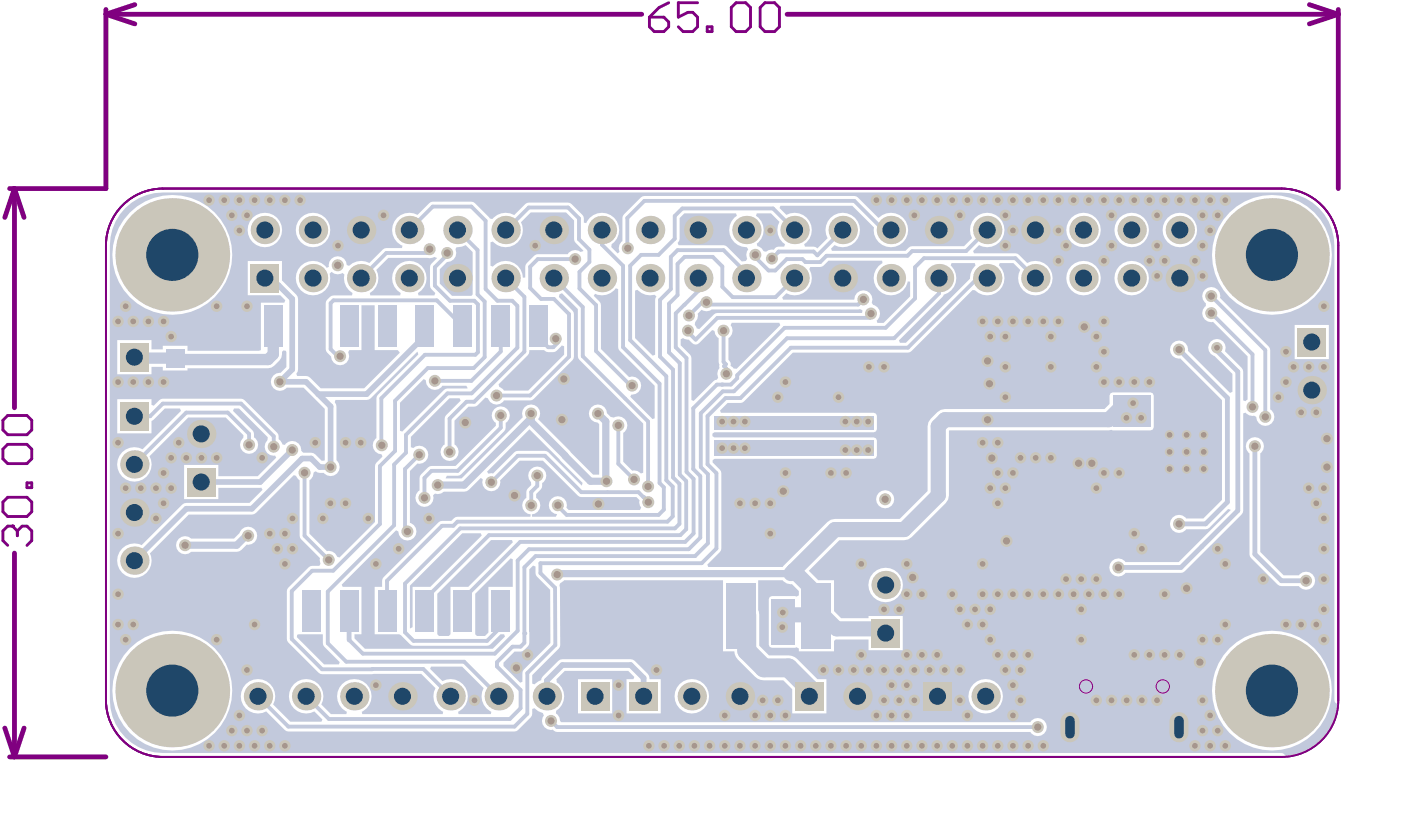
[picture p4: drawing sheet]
<svg xmlns="http://www.w3.org/2000/svg" width="246mm" height="144mm" viewBox="0 0 246 144" stroke-linecap="round" stroke-linejoin="round" font-family="sans-serif">
<g fill="none" stroke="#800080" stroke-width=".84">
<path d="M18.6 2.5l5.1 1.7M18.6 1.7v31.4h-16.9M18.6 2.5h94M23.7 .8l-5.1 1.7M138.1 2.5h96.8M229.8 .8l5.1 1.7M234.9 2.5l-5.1 1.7M234.9 1.7v31.4M2.5 33.1l1.7 5.1M2.5 33.1l-1.7 5.1M2.5 33.1v38.5M2.5 97.1v35.8"/>
<path d="M.8 127.8l1.7 5.1M1.7 132.9h16.9M4.2 127.8l-1.7 5.1"/>
</g>
<path d="M2.2 92.4h-.8l-.9 .8v1.7l.9 .8" fill="none" stroke="#800080" stroke-width=".51"/>
<circle cx="2.2" cy="92.4" r=".25" fill="#800080"/>
<g fill="none" stroke="#800080" stroke-width=".51">
<path d="M114 3h2.5l.9 .9v.8l-.9 .8h-1.7l-.8-.8zM117.4 .5l-1.7 .8-1.7 1.7M122.4 .5h-3.4v2.5l1.7-.8h.9l.8 .8v1.7l-.8 .8h-1.7l-.9-.8M124.1 4.7h.9v.8h-.9zM129.2 .5h1.7l.8 .8v3.4l-.8 .8h-1.7l-.9-.8v-3.4zM134.3 .5h1.6l.9 .8v3.4l-.9 .8h-1.6l-.9-.8v-3.4zM.5 73.8l.9-.9h3.3l.9 .9v1.7l-.9 .8h-3.3l-.9-.8zM.5 78.8l.9-.8h3.3l.9 .8v1.7l-.9 .9h-3.3l-.9-.9zM.5 88.1l.9-.8h3.3l.9 .8v1.7l-.9 .9h-3.3l-.9-.9zM2.2 92.4l.8 .8M3 93.2v.8M3 93.2l.9-.8h.8l.9 .8v1.7l-.9 .8"/>
<path d="M4.7 84.8h.9v.8h-.9z"/>
</g>
<path d="M21.1 36.5a10 10 0 0 1 7.5-3.4h196.3a10 10 0 0 1 10 10v79.8a10 10 0 0 1-10 10h-196.3a10 10 0 0 1-10-10v-79.8a9.9 9.9 0 0 1 2.5-6.6z" fill="none" stroke="#800080" stroke-width=".33"/>
<g fill="#a6968d">
<circle cx="232.3" cy="53.8" r=".5"/>
<circle cx="232.3" cy="64.4" r=".5"/>
<circle cx="231" cy="72.4" r=".5"/>
<circle cx="232.3" cy="85.7" r=".5"/>
<circle cx="231" cy="88.3" r=".5"/>
<circle cx="232.3" cy="91" r=".5"/>
<circle cx="232.3" cy="96.3" r=".5"/>
<circle cx="232.3" cy="101.6" r=".5"/>
<circle cx="232.3" cy="107" r=".5"/>
<circle cx="231" cy="109.6" r=".5"/>
<circle cx="232.3" cy="112.3" r=".5"/>
<circle cx="229.7" cy="64.4" r=".5"/>
<circle cx="228.4" cy="72.4" r=".5"/>
<circle cx="229.7" cy="85.7" r=".5"/>
<circle cx="228.4" cy="109.6" r=".5"/>
<circle cx="225.7" cy="61.7" r=".5"/>
<circle cx="227" cy="64.4" r=".5"/>
<circle cx="225.7" cy="67.1" r=".5"/>
<circle cx="225.7" cy="109.6" r=".5"/>
<circle cx="224.4" cy="69.7" r=".5"/>
<circle cx="221.7" cy="101.6" r=".5"/>
<circle cx="215" cy="35.1" r=".5"/>
<circle cx="215" cy="99" r=".5"/>
<circle cx="215" cy="109.6" r=".5"/>
<circle cx="215" cy="130.9" r=".5"/>
<circle cx="212.4" cy="35.1" r=".5"/>
<circle cx="213.7" cy="37.8" r=".5"/>
<circle cx="212.4" cy="40.5" r=".5"/>
<circle cx="213.7" cy="96.3" r=".5"/>
<circle cx="213.7" cy="112.3" r=".5"/>
<circle cx="212.4" cy="125.6" r=".5"/>
<circle cx="213.7" cy="128.2" r=".5"/>
<circle cx="212.4" cy="130.9" r=".5"/>
<circle cx="209.7" cy="35.1" r=".5"/>
<circle cx="211.1" cy="37.8" r=".5"/>
<circle cx="211.1" cy="43.1" r=".5"/>
<circle cx="209.7" cy="45.8" r=".5"/>
<circle cx="211.1" cy="48.4" r=".5"/>
<circle cx="211.1" cy="112.3" r=".5"/>
<circle cx="211.1" cy="122.9" r=".5"/>
<circle cx="211.1" cy="128.2" r=".5"/>
<circle cx="209.7" cy="130.9" r=".5"/>
<circle cx="207.1" cy="35.1" r=".5"/>
<circle cx="207.1" cy="114.9" r=".5"/>
<circle cx="204.4" cy="35.1" r=".5"/>
<circle cx="204.4" cy="45.8" r=".5"/>
<circle cx="204.4" cy="104.3" r=".5"/>
<circle cx="204.4" cy="114.9" r=".5"/>
<circle cx="201.7" cy="35.1" r=".5"/>
<circle cx="203.1" cy="37.8" r=".5"/>
<circle cx="203.1" cy="43.1" r=".5"/>
<circle cx="201.7" cy="45.8" r=".5"/>
<circle cx="203.1" cy="48.4" r=".5"/>
<circle cx="201.7" cy="67.1" r=".5"/>
<circle cx="201.7" cy="114.9" r=".5"/>
<circle cx="203.1" cy="122.9" r=".5"/>
<circle cx="199.1" cy="35.1" r=".5"/>
<circle cx="199.1" cy="67.1" r=".5"/>
<circle cx="199.1" cy="93.7" r=".5"/>
<circle cx="200.4" cy="96.3" r=".5"/>
<circle cx="199.1" cy="114.9" r=".5"/>
<circle cx="200.4" cy="122.9" r=".5"/>
<circle cx="196.4" cy="35.1" r=".5"/>
<circle cx="196.4" cy="67.1" r=".5"/>
<circle cx="196.4" cy="83" r=".5"/>
<circle cx="196.4" cy="104.3" r=".5"/>
<circle cx="197.7" cy="122.9" r=".5"/>
<circle cx="193.7" cy="35.1" r=".5"/>
<circle cx="195.1" cy="37.8" r=".5"/>
<circle cx="195.1" cy="43.1" r=".5"/>
<circle cx="193.7" cy="45.8" r=".5"/>
<circle cx="193.7" cy="56.4" r=".5"/>
<circle cx="193.7" cy="61.7" r=".5"/>
<circle cx="193.7" cy="67.1" r=".5"/>
<circle cx="193.7" cy="83" r=".5"/>
<circle cx="193.7" cy="104.3" r=".5"/>
<circle cx="195.1" cy="122.9" r=".5"/>
<circle cx="191.1" cy="35.1" r=".5"/>
<circle cx="192.4" cy="59.1" r=".5"/>
<circle cx="192.4" cy="64.4" r=".5"/>
<circle cx="192.4" cy="85.7" r=".5"/>
<circle cx="192.4" cy="101.6" r=".5"/>
<circle cx="191.1" cy="104.3" r=".5"/>
<circle cx="192.4" cy="122.9" r=".5"/>
<circle cx="188.4" cy="35.1" r=".5"/>
<circle cx="189.8" cy="101.6" r=".5"/>
<circle cx="188.4" cy="104.3" r=".5"/>
<circle cx="189.8" cy="107" r=".5"/>
<circle cx="189.8" cy="112.3" r=".5"/>
<circle cx="185.8" cy="35.1" r=".5"/>
<circle cx="185.8" cy="40.5" r=".5"/>
<circle cx="187.1" cy="43.1" r=".5"/>
<circle cx="185.8" cy="45.8" r=".5"/>
<circle cx="185.8" cy="56.4" r=".5"/>
<circle cx="187.1" cy="101.6" r=".5"/>
<circle cx="185.8" cy="104.3" r=".5"/>
<circle cx="183.1" cy="35.1" r=".5"/>
<circle cx="183.1" cy="56.4" r=".5"/>
<circle cx="184.4" cy="59.1" r=".5"/>
<circle cx="184.4" cy="64.4" r=".5"/>
<circle cx="184.4" cy="80.4" r=".5"/>
<circle cx="183.1" cy="104.3" r=".5"/>
<circle cx="183.1" cy="130.9" r=".5"/>
<circle cx="180.4" cy="35.1" r=".5"/>
<circle cx="180.4" cy="56.4" r=".5"/>
<circle cx="181.8" cy="80.4" r=".5"/>
<circle cx="180.4" cy="104.3" r=".5"/>
<circle cx="180.4" cy="114.9" r=".5"/>
<circle cx="180.4" cy="130.9" r=".5"/>
<circle cx="177.8" cy="35.1" r=".5"/>
<circle cx="177.8" cy="40.5" r=".5"/>
<circle cx="177.8" cy="56.4" r=".5"/>
<circle cx="179.1" cy="80.4" r=".5"/>
<circle cx="177.8" cy="83" r=".5"/>
<circle cx="177.8" cy="104.3" r=".5"/>
<circle cx="177.8" cy="114.9" r=".5"/>
<circle cx="179.1" cy="117.6" r=".5"/>
<circle cx="177.8" cy="120.3" r=".5"/>
<circle cx="179.1" cy="122.9" r=".5"/>
<circle cx="177.8" cy="125.6" r=".5"/>
<circle cx="177.8" cy="130.9" r=".5"/>
<circle cx="175.1" cy="35.1" r=".5"/>
<circle cx="176.4" cy="37.8" r=".5"/>
<circle cx="176.4" cy="43.1" r=".5"/>
<circle cx="175.1" cy="56.4" r=".5"/>
<circle cx="176.4" cy="59.1" r=".5"/>
<circle cx="176.4" cy="64.4" r=".5"/>
<circle cx="176.4" cy="69.7" r=".5"/>
<circle cx="175.1" cy="77.7" r=".5"/>
<circle cx="175.1" cy="83" r=".5"/>
<circle cx="176.4" cy="85.7" r=".5"/>
<circle cx="175.1" cy="88.3" r=".5"/>
<circle cx="175.1" cy="104.3" r=".5"/>
<circle cx="175.1" cy="114.9" r=".5"/>
<circle cx="176.4" cy="117.6" r=".5"/>
<circle cx="175.1" cy="130.9" r=".5"/>
<circle cx="172.5" cy="35.1" r=".5"/>
<circle cx="172.5" cy="56.4" r=".5"/>
<circle cx="173.8" cy="59.1" r=".5"/>
<circle cx="172.5" cy="77.7" r=".5"/>
<circle cx="173.8" cy="85.7" r=".5"/>
<circle cx="172.5" cy="99" r=".5"/>
<circle cx="172.5" cy="104.3" r=".5"/>
<circle cx="173.8" cy="107" r=".5"/>
<circle cx="172.5" cy="109.6" r=".5"/>
<circle cx="173.8" cy="112.3" r=".5"/>
<circle cx="172.5" cy="130.9" r=".5"/>
<circle cx="169.8" cy="35.1" r=".5"/>
<circle cx="171.1" cy="107" r=".5"/>
<circle cx="169.8" cy="109.6" r=".5"/>
<circle cx="169.8" cy="125.6" r=".5"/>
<circle cx="169.8" cy="130.9" r=".5"/>
<circle cx="167.1" cy="35.1" r=".5"/>
<circle cx="168.5" cy="37.8" r=".5"/>
<circle cx="167.1" cy="104.3" r=".5"/>
<circle cx="168.5" cy="107" r=".5"/>
<circle cx="168.5" cy="117.6" r=".5"/>
<circle cx="168.5" cy="122.9" r=".5"/>
<circle cx="167.1" cy="130.9" r=".5"/>
<circle cx="164.5" cy="35.1" r=".5"/>
<circle cx="164.5" cy="114.9" r=".5"/>
<circle cx="165.8" cy="117.6" r=".5"/>
<circle cx="164.5" cy="130.9" r=".5"/>
<circle cx="161.8" cy="35.1" r=".5"/>
<circle cx="161.8" cy="104.3" r=".5"/>
<circle cx="161.8" cy="114.9" r=".5"/>
<circle cx="163.1" cy="117.6" r=".5"/>
<circle cx="161.8" cy="130.9" r=".5"/>
<circle cx="159.1" cy="35.1" r=".5"/>
<circle cx="160.5" cy="37.8" r=".5"/>
<circle cx="159.1" cy="99" r=".5"/>
<circle cx="159.1" cy="104.3" r=".5"/>
<circle cx="159.1" cy="114.9" r=".5"/>
<circle cx="160.5" cy="117.6" r=".5"/>
<circle cx="159.1" cy="120.3" r=".5"/>
<circle cx="160.5" cy="122.9" r=".5"/>
<circle cx="159.1" cy="125.6" r=".5"/>
<circle cx="159.1" cy="130.9" r=".5"/>
<circle cx="156.5" cy="35.1" r=".5"/>
<circle cx="157.8" cy="107" r=".5"/>
<circle cx="157.8" cy="117.6" r=".5"/>
<circle cx="156.5" cy="120.3" r=".5"/>
<circle cx="157.8" cy="122.9" r=".5"/>
<circle cx="156.5" cy="125.6" r=".5"/>
<circle cx="156.5" cy="130.9" r=".5"/>
<circle cx="153.8" cy="35.1" r=".5"/>
<circle cx="155.2" cy="64.4" r=".5"/>
<circle cx="155.2" cy="107" r=".5"/>
<circle cx="155.2" cy="117.6" r=".5"/>
<circle cx="155.2" cy="122.9" r=".5"/>
<circle cx="153.8" cy="125.6" r=".5"/>
<circle cx="153.8" cy="130.9" r=".5"/>
<circle cx="152.5" cy="64.4" r=".5"/>
<circle cx="151.2" cy="99" r=".5"/>
<circle cx="151.2" cy="114.9" r=".5"/>
<circle cx="152.5" cy="117.6" r=".5"/>
<circle cx="151.2" cy="130.9" r=".5"/>
<circle cx="148.5" cy="83" r=".5"/>
<circle cx="149.8" cy="117.6" r=".5"/>
<circle cx="148.5" cy="130.9" r=".5"/>
<circle cx="147.2" cy="69.7" r=".5"/>
<circle cx="145.8" cy="83" r=".5"/>
<circle cx="147.2" cy="117.6" r=".5"/>
<circle cx="145.8" cy="130.9" r=".5"/>
<circle cx="144.5" cy="117.6" r=".5"/>
<circle cx="143.2" cy="130.9" r=".5"/>
<circle cx="140.5" cy="130.9" r=".5"/>
<circle cx="137.8" cy="67.1" r=".5"/>
<circle cx="137.8" cy="83" r=".5"/>
<circle cx="137.8" cy="125.6" r=".5"/>
<circle cx="137.8" cy="130.9" r=".5"/>
<circle cx="135.2" cy="40.5" r=".5"/>
<circle cx="136.5" cy="69.7" r=".5"/>
<circle cx="135.2" cy="88.3" r=".5"/>
<circle cx="135.2" cy="93.7" r=".5"/>
<circle cx="136.5" cy="122.9" r=".5"/>
<circle cx="135.2" cy="125.6" r=".5"/>
<circle cx="135.2" cy="130.9" r=".5"/>
<circle cx="132.5" cy="88.3" r=".5"/>
<circle cx="133.9" cy="122.9" r=".5"/>
<circle cx="132.5" cy="125.6" r=".5"/>
<circle cx="132.5" cy="130.9" r=".5"/>
<circle cx="129.9" cy="88.3" r=".5"/>
<circle cx="129.9" cy="130.9" r=".5"/>
<circle cx="127.2" cy="125.6" r=".5"/>
<circle cx="127.2" cy="130.9" r=".5"/>
<circle cx="124.5" cy="130.9" r=".5"/>
<circle cx="121.9" cy="130.9" r=".5"/>
<circle cx="119.2" cy="130.9" r=".5"/>
<circle cx="116.6" cy="130.9" r=".5"/>
<circle cx="115.2" cy="117.6" r=".5"/>
<circle cx="113.9" cy="130.9" r=".5"/>
<circle cx="108.6" cy="120.3" r=".5"/>
<circle cx="108.6" cy="125.6" r=".5"/>
<circle cx="93.9" cy="43.1" r=".5"/>
<circle cx="92.6" cy="114.9" r=".5"/>
<circle cx="83.3" cy="122.9" r=".5"/>
<circle cx="75.3" cy="91" r=".5"/>
<circle cx="70" cy="96.3" r=".5"/>
<circle cx="67.3" cy="37.8" r=".5"/>
<circle cx="66" cy="99" r=".5"/>
<circle cx="66" cy="120.3" r=".5"/>
<circle cx="63.3" cy="77.7" r=".5"/>
<circle cx="64.6" cy="91" r=".5"/>
<circle cx="60.7" cy="77.7" r=".5"/>
<circle cx="60.7" cy="88.3" r=".5"/>
<circle cx="59.3" cy="43.1" r=".5"/>
<circle cx="58" cy="88.3" r=".5"/>
<circle cx="55.3" cy="77.7" r=".5"/>
<circle cx="56.7" cy="91" r=".5"/>
<circle cx="52.7" cy="35.1" r=".5"/>
<circle cx="50" cy="35.1" r=".5"/>
<circle cx="51.3" cy="91" r=".5"/>
<circle cx="50" cy="93.7" r=".5"/>
<circle cx="51.3" cy="96.3" r=".5"/>
<circle cx="50" cy="99" r=".5"/>
<circle cx="50" cy="130.9" r=".5"/>
<circle cx="47.3" cy="35.1" r=".5"/>
<circle cx="47.3" cy="93.7" r=".5"/>
<circle cx="48.7" cy="96.3" r=".5"/>
<circle cx="47.3" cy="130.9" r=".5"/>
<circle cx="44.7" cy="35.1" r=".5"/>
<circle cx="46" cy="80.4" r=".5"/>
<circle cx="44.7" cy="109.6" r=".5"/>
<circle cx="46" cy="128.2" r=".5"/>
<circle cx="44.7" cy="130.9" r=".5"/>
<circle cx="42" cy="35.1" r=".5"/>
<circle cx="43.3" cy="37.8" r=".5"/>
<circle cx="42" cy="40.5" r=".5"/>
<circle cx="43.3" cy="53.8" r=".5"/>
<circle cx="43.3" cy="117.6" r=".5"/>
<circle cx="42" cy="125.6" r=".5"/>
<circle cx="43.3" cy="128.2" r=".5"/>
<circle cx="42" cy="130.9" r=".5"/>
<circle cx="39.4" cy="35.1" r=".5"/>
<circle cx="40.7" cy="37.8" r=".5"/>
<circle cx="40.7" cy="128.2" r=".5"/>
<circle cx="39.4" cy="130.9" r=".5"/>
<circle cx="36.7" cy="35.1" r=".5"/>
<circle cx="38" cy="53.8" r=".5"/>
<circle cx="38" cy="80.4" r=".5"/>
<circle cx="38" cy="112.3" r=".5"/>
<circle cx="36.7" cy="130.9" r=".5"/>
<circle cx="35.4" cy="80.4" r=".5"/>
<circle cx="31.4" cy="77.7" r=".5"/>
<circle cx="32.7" cy="80.4" r=".5"/>
<circle cx="28.7" cy="56.4" r=".5"/>
<circle cx="30" cy="59.1" r=".5"/>
<circle cx="28.7" cy="67.1" r=".5"/>
<circle cx="30" cy="80.4" r=".5"/>
<circle cx="28.7" cy="83" r=".5"/>
<circle cx="30" cy="85.7" r=".5"/>
<circle cx="28.7" cy="88.3" r=".5"/>
<circle cx="26" cy="56.4" r=".5"/>
<circle cx="26" cy="67.1" r=".5"/>
<circle cx="27.4" cy="85.7" r=".5"/>
<circle cx="27.4" cy="91" r=".5"/>
<circle cx="23.4" cy="56.4" r=".5"/>
<circle cx="23.4" cy="67.1" r=".5"/>
<circle cx="24.7" cy="85.7" r=".5"/>
<circle cx="23.4" cy="109.6" r=".5"/>
<circle cx="22.1" cy="53.8" r=".5"/>
<circle cx="20.7" cy="56.4" r=".5"/>
<circle cx="20.7" cy="67.1" r=".5"/>
<circle cx="20.7" cy="77.7" r=".5"/>
<circle cx="22.1" cy="85.7" r=".5"/>
<circle cx="20.7" cy="93.7" r=".5"/>
<circle cx="20.7" cy="104.3" r=".5"/>
<circle cx="20.7" cy="109.6" r=".5"/>
<circle cx="22.1" cy="112.3" r=".5"/>
<circle cx="205.3" cy="79.3" r=".5"/>
<circle cx="205.3" cy="76.3" r=".5"/>
<circle cx="211.3" cy="79.3" r=".5"/>
<circle cx="211.3" cy="76.3" r=".5"/>
<circle cx="208.3" cy="82.3" r=".5"/>
<circle cx="208.3" cy="76.3" r=".5"/>
<circle cx="208.3" cy="79.3" r=".5"/>
<circle cx="205.3" cy="82.3" r=".5"/>
<circle cx="211.3" cy="82.3" r=".5"/>
<circle cx="135.5" cy="45.4" r=".63"/>
<circle cx="132.6" cy="44.7" r=".63"/>
<circle cx="124" cy="53.1" r=".63"/>
<circle cx="100.9" cy="45.5" r=".63"/>
<circle cx="90.6" cy="117.2" r=".63"/>
<circle cx="58" cy="82" r=".63"/>
<circle cx="97.5" cy="59.5" r=".63"/>
<circle cx="90.3" cy="87" r=".63"/>
<circle cx="93.2" cy="88.7" r=".63"/>
<circle cx="71.5" cy="93.3" r=".63"/>
<circle cx="93.2" cy="72.6" r=".63"/>
<circle cx="87.9" cy="72.9" r=".63"/>
<circle cx="94.3" cy="83.5" r=".63"/>
<circle cx="97.9" cy="88.7" r=".63"/>
<circle cx="127.5" cy="65.6" r=".63"/>
<circle cx="120.8" cy="58" r=".63"/>
<circle cx="120.9" cy="55.4" r=".63"/>
<circle cx="108.5" cy="74.7" r=".63"/>
<circle cx="110.9" cy="67.7" r=".63"/>
<circle cx="81.6" cy="74.2" r=".63"/>
<circle cx="98.6" cy="73.7" r=".63"/>
<circle cx="99" cy="66.5" r=".63"/>
<circle cx="104.9" cy="72.6" r=".63"/>
<circle cx="106.4" cy="84.5" r=".63"/>
<circle cx="105" cy="88.5" r=".63"/>
<circle cx="127" cy="58" r=".63"/>
<circle cx="97.8" cy="100.9" r=".63"/>
<circle cx="76.3" cy="66.9" r=".63"/>
<circle cx="113.7" cy="85.4" r=".63"/>
<circle cx="111.3" cy="84.2" r=".63"/>
<circle cx="78.5" cy="44.4" r=".63"/>
<circle cx="75.4" cy="43.7" r=".63"/>
<circle cx="110.2" cy="43.6" r=".63"/>
<circle cx="96.7" cy="126.5" r=".63"/>
<circle cx="113.8" cy="88.1" r=".63"/>
<circle cx="86.2" cy="84.6" r=".63"/>
<circle cx="182.1" cy="127.6" r=".63"/>
<circle cx="73.6" cy="79.8" r=".63"/>
<circle cx="78.9" cy="79.3" r=".63"/>
<circle cx="87.1" cy="69.4" r=".63"/>
<circle cx="126.7" cy="78.7" r=".5"/>
<circle cx="74.5" cy="87.4" r=".63"/>
<circle cx="126.7" cy="74" r=".5"/>
<circle cx="152.9" cy="55" r=".63"/>
<circle cx="212.6" cy="55" r=".63"/>
<circle cx="212.6" cy="52" r=".63"/>
<circle cx="151.5" cy="52.6" r=".63"/>
<circle cx="67" cy="78.2" r=".63"/>
<circle cx="57.7" cy="98.3" r=".63"/>
<circle cx="53.4" cy="83" r=".63"/>
<circle cx="51.3" cy="79" r=".63"/>
<circle cx="59.7" cy="62.5" r=".63"/>
<circle cx="43.6" cy="94" r=".63"/>
<circle cx="32.5" cy="95.7" r=".63"/>
<circle cx="76.8" cy="85.1" r=".63"/>
<circle cx="59.3" cy="46.6" r=".63"/>
<circle cx="43.7" cy="78.1" r=".63"/>
<circle cx="48" cy="78.4" r=".63"/>
<circle cx="219.8" cy="71.4" r=".63"/>
<circle cx="222.1" cy="73.2" r=".63"/>
<circle cx="49.1" cy="67" r=".63"/>
<circle cx="174.1" cy="80.4" r=".63"/>
<circle cx="137.3" cy="110.1" r=".5"/>
<circle cx="137.4" cy="107.5" r=".5"/>
<circle cx="196.3" cy="99.6" r=".63"/>
<circle cx="232.9" cy="82" r=".63"/>
<circle cx="210.6" cy="116.2" r=".63"/>
<circle cx="173.3" cy="73.7" r=".63"/>
<circle cx="173.7" cy="67.4" r=".63"/>
<circle cx="148.4" cy="74" r=".5"/>
<circle cx="128.7" cy="74" r=".5"/>
<circle cx="130.7" cy="74" r=".5"/>
<circle cx="128.7" cy="78.7" r=".5"/>
<circle cx="130.7" cy="78.7" r=".5"/>
<circle cx="148.4" cy="79" r=".5"/>
<circle cx="150.4" cy="79" r=".5"/>
<circle cx="152.4" cy="79" r=".5"/>
<circle cx="160.2" cy="101.4" r=".63"/>
<circle cx="198.9" cy="70.8" r=".5"/>
<circle cx="200.3" cy="73.3" r=".5"/>
<circle cx="197.7" cy="73.3" r=".5"/>
<circle cx="213.6" cy="61" r=".5"/>
<circle cx="232.9" cy="77" r=".63"/>
<circle cx="229.2" cy="101.9" r=".63"/>
<circle cx="220.2" cy="78.3" r=".63"/>
<circle cx="208.3" cy="103.3" r=".63"/>
<circle cx="206.9" cy="92" r=".63"/>
<circle cx="189.3" cy="81.3" r=".63"/>
<circle cx="191.6" cy="81.3" r=".63"/>
<circle cx="190.3" cy="57.4" r=".63"/>
<circle cx="176.6" cy="95" r=".63"/>
<circle cx="155.4" cy="87.6" r=".63"/>
<circle cx="173.3" cy="63.4" r=".63"/>
<circle cx="206.9" cy="61.4" r=".63"/>
<circle cx="152.4" cy="74" r=".5"/>
<circle cx="150.4" cy="74" r=".5"/>
<circle cx="137.5" cy="86.2" r=".63"/>
</g>
<g fill="#c2c9dc">
<path d="M52.2 111.4l4.5-.1v1.9l2.9 3-.1 .4h-2.6l-4.8-4.8z"/>
<path d="M66 47.4l2.2-2.1h7.2l.8-.2 .5 .2-1 1-.2 .6v3.2l.2 .7 .7 .6-.2 .5h-2.8v-.4a3 3 0 0 0 .8-4.6 3 3 0 0 0-4.7 0 3 3 0 0 0 .8 4.6l-.1 .4h-5.2l-.1-.4a3 3 0 0 0 1.1-4.1z"/>
<path d="M80.1 43.4l1-.1 .6-.3 1.3 1.2v7.5l-.3 .2h-3.4l-2.1-2.1v-2.5l1.3-1.3a1.57 1.57 0 0 0 1.4-2.3z"/>
<path d="M111.5 51l.4-.1a2.95 2.95 0 0 0 3 .8l.3 .4-.2 .5v9.7l-.4 .1-3.1-3.1z"/>
<path d="M128.4 56.7h8.4l.2 .4-7.7 7.6h-.6l-.5-.5a.91 .91 0 0 0-.4-1v-3.9a1.5 1.5 0 0 0 .4-2.2z"/>
<path d="M75.6 117h5.5l3.8 3.8a2.98 2.98 0 0 0 1.3 4.1l-.1 .4h-5.6l-.1-.4a3 3 0 0 0 1.4-4.1 3 3 0 0 0-4.1-1.2l-2.2-2.2z"/>
<path d="M70.2 70.7l4.2-4.2 .4 .2a1.56 1.56 0 0 0 1 1.7 1.56 1.56 0 0 0 1.8-.7h4.2l.3 .4-3.9 .2-7.6 7.5-.4-.2z"/>
<path d="M71.9 102.8l9.2-9.2h3.3l.1 .4-9 9h-3.1v7.1l-.4 .2z"/>
<path d="M104.4 51.6a2.92 2.92 0 0 0 3.7-1l.4 .1 .1 10.6 6.3 6.4v5.7l-.4 .2-3.9-4 .2-.3a1.58 1.58 0 0 0 1.7-1.8 1.58 1.58 0 0 0-2.1-1.3l-4.9-4.9v-7.7l-.3-.7-1-1z"/>
<path d="M119.5 59.6l.4-.3 .2 .2 .8 .1 .6 .6a.86 .86 0 0 0 1.2 0l2.3-2.3 .4 .2 .1 .6 .6 .6v4.2l.2 1.1a1.49 1.49 0 0 0-.2 1.7l-.3 .4-.6 .2-3.5 3.5-.3-.2v-7.3l-.3-.7-1.6-1.6z"/>
<path d="M132.8 37.5h2.5l1.5 1.4a2.97 2.97 0 0 0 1 4l-.2 .4h-1a1.03 1.03 0 0 0-.8 .6l-.3-.1-.6 .1-.4 .3-.4-.1a2 2 0 0 0-1.2-.9l-.1-.4a2.97 2.97 0 0 0-.1-4.9z"/>
<path d="M119.3 38.3l.8-.8h9.1l.1 .4a3 3 0 0 0-1.2 3.4 3 3 0 0 0 3 2.1l.2 .4a1.46 1.46 0 0 0-.2 1.6l-.2 .4-.7 .1-2.9-2.8-8.2-.1-.2-.4 .3-.4 .1-.3z"/>
<path d="M76.8 104.2l9.4-9.4h3.7l.1 .4-7.8 7.8h-3.1v8.3l-.3 .3h-1.7l-.3-.3z"/>
<path d="M83.4 104.2l6.2-6.2 .4 .2v4.8h-4.3v8l-.6 .6h-1.4l-.3-.3z"/>
<path d="M92.9 99.9l.7-.6 .4 .1 .1 1.5 2.5 2.6v9.4l-4.7 4.6-.2 .6v1.6l-.4 .1-2.9-2.9v-.6l1.9-1.9a2.11 2.11 0 0 0 2.6-1.6z"/>
<path d="M85.5 82.8l7.4-7.4 9.4 9.4-.2 .4-5.9-5.8-.6-.3-5.1 .1-4 3.9h-.8z"/>
<path d="M142.2 46.9l2.1-.1 1.1-1h9.4l.1 .4a3 3 0 0 0-.3 5.1 3 3 0 0 0 4.7-1.9h.4v2.6l-4.6 4.7h-1.1l-.1-.4a1.55 1.55 0 0 0 .5-1.6 1.55 1.55 0 0 0-1.1-1.2l-.3-.3a1.61 1.61 0 0 0-1.2-2.2 1.61 1.61 0 0 0-1.9 1.6h-12.5l-.1-.4 .7-.7a3 3 0 0 0 3.7-.6 3 3 0 0 0 .3-3.7z"/>
<path d="M167 46.2h4.1l.1 .4a2.88 2.88 0 0 0-1 2.3l-11.2 11.3h-1.1l-.1-.5 7.8-7.9a3.2 3.2 0 0 0 2.1-3.8l-.3-.7-.5-.7z"/>
<path d="M72.1 76.7l6.8-6.8h1.8l.1 .4-2.7 2.9-.1 4.8a1.58 1.58 0 0 0-.3 2.4 1.58 1.58 0 0 0 2.4 0 1.58 1.58 0 0 0-.3-2.4v-4.2l2.4-2.4 1.4-.1 1.6-1.5 .4 .1a1.55 1.55 0 0 0 1.3 1.1 1.55 1.55 0 0 0 1.5-.7l5-.1 7.3-7.3v-7.8l-.2-.6-2.4-2.4 .1-.4 .4-.2 2.8 2.8 .1 8.6 11.4 11.4v8.7l-.4 .1a1.44 1.44 0 0 0-1.5-.5l-1.6-1.6v-5a1.56 1.56 0 0 0 .5-2.2 1.56 1.56 0 0 0-2.1-.5l-.6-.1-.7-.7a1.59 1.59 0 0 0-1.6-1.5 1.59 1.59 0 0 0-1.5 1.6 1.59 1.59 0 0 0 1.5 1.6l.3 .2v8.9h-1.1l-9.7-9.7a1.58 1.58 0 0 0-1-2.6 1.58 1.58 0 0 0-1.6 2.2l-10.8 10.8h-2.7l.1-.5h1.9l.6-.2 7.6-7.6 .3-.6v-.9a1.58 1.58 0 0 0 .3-2.3 1.58 1.58 0 0 0-2.4 0 1.58 1.58 0 0 0 .3 2.3v.5l-7 7.1h-4.3l-.6 .2-1.4 1.6-.1 2.5a1.6 1.6 0 0 0-.5 2.1 1.6 1.6 0 0 0 2.1 .7 1.6 1.6 0 0 0 .8-2l.3-.3 .5 .1 .6-.1 .5-.3 4-.1 2.5-2.3 .3 .2a1.58 1.58 0 0 0 1.4 2.1 1.58 1.58 0 0 0 1.7-1.9l3.4-3.4h4.1l6.4 6.3 10 .1 .6 .5v1l.2 .3-.2 .4h-12.5l-.4-.4a1.59 1.59 0 0 0-1.2-2 1.59 1.59 0 0 0-1.9 1.4 1.59 1.59 0 0 0 1.5 1.8l-.2 .4h-4.2l-.1-.4a1.56 1.56 0 0 0 1.5-1.2 1.56 1.56 0 0 0-.7-1.7v-.7l1-1.1 .1-.8a1.58 1.58 0 0 0 .3-2.3 1.58 1.58 0 0 0-2.3-.2 1.58 1.58 0 0 0 0 2.3v.5a1.92 1.92 0 0 0-.8 2.3 1.56 1.56 0 0 0-.7 1.7 1.56 1.56 0 0 0 1.4 1.2v.4h-12.8l-.6 .3-.5 .4-2 .1-9.9 9.8-.2 .6v1.1h-1.3v8.3h4.3l1.9 1.8 .6 .3h12.9l.6-.3 1.8-1.8h.6l.1 .4-2.1 2.2h-22.5l-1.8-1.8v-.8h1.2v-8.3h-3.3l-.1-.4 9.5-9.5 .4 .2a1.58 1.58 0 0 0 1.4 1.6 1.58 1.58 0 0 0 1.7-1.3 1.58 1.58 0 0 0-1.1-1.8v-9.1l1.4-1.3a1.58 1.58 0 0 0 1.8-2 1.58 1.58 0 0 0-2.6-.8l-.4-.1z"/>
<path d="M58.9 70.2l5.8-.1 8.6-8.3 .1 .4-7.3 7.4v7.3a1.56 1.56 0 0 0-.6 1.7 1.56 1.56 0 0 0 1.4 1.1l.2 .5-1 1-.3 .6v9.8l-6.2 6.3-.4-.2a1.51 1.51 0 0 0-1.8-1l-3.1-3v-9.4a1.47 1.47 0 0 0 .7-1.3l.4-.3 .7 .3h.7a1.58 1.58 0 0 0 2.4 .1 1.58 1.58 0 0 0-.1-2.3v-9.5l-.3-.7z"/>
<path d="M92.9 61.5h2.6a2.06 2.06 0 0 0 3.1-.9l.4 .2v1.5l-6.3 6.3h-4.3l-.1-.3-.7-.4-.1-.4 5.1-5.2 .2-.2z"/>
<path d="M86.1 42.5l.4-.1a3 3 0 0 0 4 .5 3 3 0 0 0 .9-3.9l1.8-1.7h6.1l1.5 1.4v3.6l1.6 1.7-.5 .2a1.5 1.5 0 0 0-2.3 .4l-5.5 .1-1.8 1.8-.1 2.2h-.4a3 3 0 0 0-2-2.7 3 3 0 0 0-3.3 .8l-.4-.1z"/>
<path d="M123.1 54.4a1.44 1.44 0 0 0 1.8-.1h26l.5 .2-.1 .4h-25.4l-.6 .3-2.6 2.6-.4-.2-.4-.6 .1-.5a1.46 1.46 0 0 0 .4-1.4z"/>
<path d="M22 36.5a9.4 9.4 0 0 1 7-2.7h195.9a9.3 9.3 0 0 1 7.5 3.8 9.3 9.3 0 0 1 1.8 5.5v79.8a.69 .69 0 0 0 .7 .7 10 10 0 0 1-9.3 9.3 .68 .68 0 0 0-.7-.7h-196.3a9.3 9.3 0 0 1-8.9-6.4l-.3-1.5-.1-1.4v-79.8a9.3 9.3 0 0 1 2.7-6.6zM204 40.4a3 3 0 0 0 6.1 0 3 3 0 0 0-6.1 0zM195.6 40.4a3 3 0 0 0 6 0 3 3 0 0 0-6 0zM187.1 40.4a3 3 0 0 0 6.1 0 3 3 0 0 0-6.1 0zM51.9 40.4a3.1 3.1 0 0 0 6.1 0 3.1 3.1 0 0 0-6.1 0zM43.5 40.4a3 3 0 0 0 6 0 3 3 0 0 0-6 0zM20.6 59.7v6h6v-1.3h2v.6h4.3v-.4h14.1a2.99 2.99 0 0 0 2.5-2.8l.2-.3 .5 .1 .1 .2v2.6l-1.1 1h-.1a1.59 1.59 0 0 0-1.4 2.3 1.59 1.59 0 0 0 2.6 .3h3l3.7 3.8v9l-.6 .1a2.73 2.73 0 0 0-3.2-1.4l-.3-.4v-.1a1.57 1.57 0 0 0-1.1-1.5 1.57 1.57 0 0 0-1.8 .6l-.4-.1-.4-.7-.3-.2-.1-.8-.1-.3-6.1-6h-14l-.6 .2-1 1-.4-.1v-1h-6v6h6v-2.2l.4-.2 1.9-2h2.7l.2 .4-6.8 6.8a3 3 0 0 0-4.4 2.1 3 3 0 0 0 3.5 3.5 3 3 0 0 0 2.1-4.4l6.8-6.8h6.6l3.1 3.1v.5a1.58 1.58 0 0 0-.1 2.3 1.58 1.58 0 0 0 2.3-.1 1.58 1.58 0 0 0-.3-2.3l-.1-1-.2-.2-3.4-3.5 .2-.4h.8l5.1 5-.1 .6a1.57 1.57 0 0 0-.3 1.8 1.57 1.57 0 0 0 1.7 .9l.2 .3-3.3 3.3h-6.9v-2h-6v6h6v-2h7.6l.2 .4-2.3 2.3-11.5 .1-7.4 7.3a3 3 0 0 0-4.3 2.3 3 3 0 0 0 3.4 3.4 3 3 0 0 0 2.3-4.3l6.8-6.8 11.5-.1 7-6.8 .4 .1 .3 .6 .3 .2 .1 10.1 3.5 3.6-.1 .3 .2 .6-.2 .4h-1.3l-.6 .3-3.8 3.8v9.1l5.8 5.8h17.7l2.5 2.5-.2 .6a2.98 2.98 0 0 0 1.6 3.5l-.1 .4h-14.1l-.1-.4 .2-.1a3 3 0 0 0 .8-4.6 3 3 0 0 0-4.7 .2 3 3 0 0 0 1.1 4.5l-.1 .4h-2.7l-1.7-1.6 .3-.7a3 3 0 0 0-2.9-3.8 3 3 0 0 0-3 3.7 3 3 0 0 0 4.4 2l1.4 1.4-.2 .4h-5.4l-3.1-3a3 3 0 0 0-2.1-4.5 3 3 0 0 0-3.5 3.5 3 3 0 0 0 4.4 2.2l3.3 3.3 .6 .2h39.7l.6-.2 2.3-2.3 .2-.6v-.9l.4-.1 .7 .5 .8 .4 .2 .4a1.55 1.55 0 0 0-.1 1.8 1.55 1.55 0 0 0 1.6 .7l.5 .3 .3 .1h83a1.58 1.58 0 0 0 2.4 .3 1.58 1.58 0 0 0 0-2.4 1.58 1.58 0 0 0-2.4 .4h-82.3l-.2-.3a2.36 2.36 0 0 0-.7-1.4v-.3l.5-.4a3 3 0 0 0-.4-4.6v-.6l1.4-1.4h11.2l1 1-.1 .4h-1.2v6h6v-6h-2l-.1-.6-.2-.3-2.6-2.5h-12.8l-3 2.9-.3 .7-.5 .2-.7 .5-.4-.1v-1.5l4.9-4.9v-10.4l-.1-.4 .2-.5 .6-.4h27.9v12.4h2l.3 1 .3 .5 3.5 3.3 1.1 .3h3.4l1.5 1.6v4.2h6v-6h-1.5l-4-3.9-1.1-.3h-3.4l-1.7-1.7-.2-11.4h4.3a1.67 1.67 0 0 0 1.6 .6l1.2 1.2v.8l-.4 .2-.3-.1h-4l-.4 .2-.2 .4v8l.2 .3 .4 .2h4l.3-.1 .4 .2v.5h6.2v-1.8l.3-.3 5.7 .1v1.8h6v-6h-6v.4h-4.8l-1.2-1.2v-5.5h-2.8l-1.7-1.6 5.4-5.4h11.4l.7-.1 .6-.4 6-6 .4-.6 .1-.7 .1-11.5h28.5h.2h6.6l.4-.1 .2-.4v-5.6l-.2-.4-.4-.1h-6.6l-.4 .1-.2 .4v1.5l-.9 .9h-28l-.7 .1a4.2 4.2 0 0 0-2.3 2.9v11.4l-4.9 4.9h-11.4l-.7 .1-.6 .4-7.8 7.9h-13.1l-.2-.4 2.2-2.2 .3-.6v-13.2l-.3-.7-1.2-1.2v-.4l.3-.3h28l.3-.1 .2-.4v-2.7l-.2-.4-.3-.1h-28l-.4-.2v-.5l.4-.2h28l.3-.2 .2-.4v-2.3l-.2-.4-.3-.1h-26.9l-.1-.4 1.3-1.4h2.3l.6-.2 8.6-8.6 20.5-.1 11-10.9 .4 .1a3 3 0 0 0 4.3-.1 3 3 0 0 0-.1-4.3l.1-.4h2.5l1.2 1.2-.3 .6a3 3 0 0 0 2.9 3.9 3 3 0 0 0 2.9-3.8 3 3 0 0 0-4.3-1.9l-1.5-1.5-.6-.2h-7.3l-.1-.4 1-1.1a3 3 0 0 0 4.4-2.1 3 3 0 0 0-3.4-3.5 3 3 0 0 0-2.2 4.4l-1.4 1.4h-9.1l-.6 .3-.6 .5h-12.9l-.1-.4 .6-.6a3 3 0 0 0 4.4-2.1 3 3 0 0 0-3.5-3.5 3 3 0 0 0-2.1 4.4l-1.8 1.8-.7-.3h-1.5l-.2-.4a3 3 0 0 0 .9-4.1 3 3 0 0 0-4-1.1l-1.2-1.2 .2-.4h12.6l3.8 3.8a3 3 0 0 0 3.5 3.4 3 3 0 0 0 2.2-4.4 3 3 0 0 0-4.9-.7l-3.6-3.5-.7-.3h-36.8l-.6 .3-3.2 3.2-.1 4.4-.1 .1a1.56 1.56 0 0 0-.4 1.8l-.3 .3-1.1-1.1 .1-.6 .4-.3a3 3 0 0 0-.4-4.6 3 3 0 0 0-4.5 1.3l-.4-.1v-.8l-.3-.6-1.9-1.9-.6-.2h-6.9l-.6 .2-1.9 1.9-.8-.3a2.97 2.97 0 0 0-3 1h-.5l-2.7-2.7-.6-.3-7.1 .1-2.3 2.2a3 3 0 0 0-4.2 1.3 3 3 0 0 0 1.5 4.1v.4l-3.1 .1-2.7 2.6-.6-.3a3 3 0 0 0-2.9 .8l-.4-.2a1.57 1.57 0 0 0-1.8-1.5 1.57 1.57 0 0 0-1.4 1.8l-.4 .2-.2-.3a3 3 0 0 0-4.9 .8 3 3 0 0 0 2.5 4.3 3 3 0 0 0 3.2-3.8l.3-.3a1.62 1.62 0 0 0 1.9 .2l.3 .3v.6a3.1 3.1 0 0 0 1.5 2.7l-.1 .4h-3.3a1.75 1.75 0 0 0-1.3 1.3v8.1l.2 .6 .7 .7a1.58 1.58 0 0 0 2 1.5 1.58 1.58 0 0 0 1-2.3l.2-.3h2.1v-7.9h2.4v7.9h4l.3 .4-6.2 6.3h-7.6l-2.2-2.1-1.9-.1-.2-.4 .3-.7v-12.4l-.3-.8-2.5-2.4v-3.5h-6v6h5.7l.9 .9-.2 .4h-4.1v8.4l-.4 .1h-12.5v-.9h-4.3v.6h-2v-1.6zM195.6 48.8a3 3 0 0 0 6 0 3 3 0 0 0-6 0zM187.1 48.8a3 3 0 0 0 6.1 0 3 3 0 0 0-6.1 0zM212.7 44.7a10.6 10.6 0 0 0 21.1 0 10.6 10.6 0 0 0-21.1 0zM19.7 44.7a10.5 10.5 0 0 0 21.1 0 10.5 10.5 0 0 0-21.1 0zM227.2 57v6h6v-6zM211.5 50.8a1.55 1.55 0 0 0 .1 2.4v.5a1.56 1.56 0 0 0-.5 1.9 1.56 1.56 0 0 0 1.8 .9l6.1 6.1v7.5l-.4 .3-.4-.1-.1-5.4-3.1-3.3a1.53 1.53 0 0 0-.8-2 1.53 1.53 0 0 0-2 .9 1.53 1.53 0 0 0 .9 2l3.2 3.1v3.2l-.4 .2-7.4-7.4a1.58 1.58 0 0 0-1.5-1.8 1.58 1.58 0 0 0-1.7 1.6 1.58 1.58 0 0 0 1.8 1.5l7.4 7.3v17.5l-3.3 3.3h-3a1.58 1.58 0 0 0-2.3-.2 1.58 1.58 0 0 0 0 2.3 1.58 1.58 0 0 0 2.3-.2l3.8-.1 3.5-3.5 .5 .2-9.1 9.2h-9.4a1.58 1.58 0 0 0-2.3-.3 1.58 1.58 0 0 0 0 2.4 1.58 1.58 0 0 0 2.3-.2l10.1-.1 10.3-10.2 .3-.7v-17l.4-.2a1.42 1.42 0 0 0 1.5 .6l.4 .2a1.58 1.58 0 0 0 2.3 1.4 1.58 1.58 0 0 0 .1-2.7v-10.8l-8.8-8.8a1.57 1.57 0 0 0-.8-1.7 1.57 1.57 0 0 0-1.8 .2zM153.8 87.6a1.59 1.59 0 0 0 3.1 0 1.59 1.59 0 0 0-3.1 0zM31.4 94.6a1.59 1.59 0 0 0-.1 2.2 1.59 1.59 0 0 0 2.3 .1h8l.4-.1 .4-.3 .9-.9a1.58 1.58 0 0 0 1.8-1.3 1.58 1.58 0 0 0-1.1-1.8 1.58 1.58 0 0 0-1.9 1.1l-1 .9h-7.5a1.58 1.58 0 0 0-2.2 .1zM219.1 77.2a1.55 1.55 0 0 0 .2 2.4l.1 18 5.1 5.2 3.5 .1a1.58 1.58 0 0 0 2.3 .2 1.58 1.58 0 0 0 0-2.3 1.58 1.58 0 0 0-2.3 .2h-2.7l-4.1-4.1v-17.3a1.58 1.58 0 0 0 .2-2.3 1.58 1.58 0 0 0-2.3-.1zM152.4 102.7a3 3 0 0 0 6.1 0 3 3 0 0 0-6.1 0zM101.4 119.2v6h6v-6zM170 122.2a3 3 0 0 0 6 0 3 3 0 0 0-6 0zM118.4 122.2a3 3 0 0 0 6 0 3 3 0 0 0-6 0zM212.7 121.2a10.6 10.6 0 0 0 21.1 0 10.6 10.6 0 0 0-21.1 0zM19.7 121.2a10.5 10.5 0 0 0 21.1 0 10.5 10.5 0 0 0-21.1 0z"/>
</g>
<g fill="none" stroke="#c2c9dc" stroke-width=".68">
<path d="M75.4 43.7v.7M78.5 44.4v.3l-2.2 2.2M83.2 52.8l.7 .6M94.5 57.3v2l1.7 1.7h.9l.8-.8-.4-.4v-.3M95 52.5h2.2M105.6 40.4v2.5M118.9 51.8l-1.5 1.5M28.6 70.8l-2.3 2.3M40 72.4l3.7 3.8M66.9 78.1l.1 .1M83.9 61.8l-.5 .5M87.1 69.4h5.9"/>
<path d="M94.8 98.9v1.7l2.6 2.6M97.9 88.7v.1M115.8 84.8l.7 .7v4M123 82l1.2 1.2M124.2 81.5l1.5 1.6M74.6 105.2v2M81.2 105.2v2M92 112.8l-.6 .7h-1.4l-2.8 2.7v.8M92.5 125.3l-2.2 2.2"/>
</g>
<path d="M43.3 94l-1.7 1.7M43.4 94h.2M98 100.7l-.2 .2" fill="none" stroke="#c2c9dc" stroke-width="1.3"/>
<path d="M51.3 64.9l-2.2 2.1M53.7 67l2.2 2.2M54.6 80.5l1.5 1.5h1.9M96 119.4v2.8M113 119v3.2" fill="none" stroke="#c2c9dc" stroke-width="1"/>
<path d="M48 57.9v4.3" fill="none" stroke="#c2c9dc" stroke-width="2"/>
<g fill="none" stroke="#c2c9dc" stroke-width=".67">
<path d="M101.6 38.3v3.7M118.4 37.9v4M58.5 52.7l-.5 .5M83.8 51.7l1.3 1.2M87.3 52.8h2.6l.9 .9M87.9 57.3v4.4M88.7 40.4h.1M101.7 50.6l2.9 3M103.4 43.8v2.2l-1.7 1.7M112.5 44.7l-1.9 2M117.7 50.7l-1.9 1.9M118.9 43.9l-1.2 1.2"/>
<path d="M71.3 79.5l-2.1 2M87.9 72.9v2.2M110.7 67.7h.2M125.8 67.5h.9M71.1 92.9l.4 .4M112.1 86.4l1 .9M116.9 84.3l1.2 1.1M119.3 92l-.8 .7M122.9 94.4l-2 2M54.8 100.2h3.7M61.3 112.3l2.4 2.4M87.9 107.2v2.9"/>
<path d="M96.7 126.5l1.1 1.1"/>
</g>
<circle cx="126.7" cy="67.5" r=".34" fill="#c2c9dc"/>
<g fill="none" stroke="#c2c9dc" stroke-width=".68">
<path d="M76.3 46.9v3.2l2.7 2.7M83.9 53.4v8.4M124 53.1h-.8l-2.3 2.3M125.1 45.1l1.7 1.7M132.6 44.7v.5M136.6 44.2l-1.1 1.2M138.1 45.5l-2 2h-1.2M142.8 44.2l.7 .6M145.1 44.9l-1.2 1.1h-2.5M151.5 52.6l-.9 .9M152.9 55l-.2-.1v.9M155.1 40.4h1.3"/>
<path d="M160.1 44.1l-.8 .8M171.6 48.8h1.7M43.7 76.2v1.9M48 76.6v1.8M66.9 69.9v8.2M78.9 73.5v5.8M81.9 70.5h1.3M92 99.6v11.6M53.7 122.2l4 4M91.4 124.3l-1.9 1.9"/>
</g>
<g fill="none" stroke="#c2c9dc" stroke-width=".67">
<path d="M82.7 36.3l2.5 2.5M58 53.2v8.1M80.3 40.4l3.5 3.5v7.8M85.1 52.9v9.8l-2 1.9M131 48.8h.9M69.3 70.3v8.9M71.3 76.3v3.2M129.4 65.9v.5l-1.1 1.1M69.2 81.5v10.7M71.1 82.3v10.6M75.7 82.6l-1.2 1.3v3.5M90.9 98.4v12.3"/>
<path d="M51.2 103.8v8.4M57.5 103.8v9.1M65.4 117.4l-.1 .1M67.9 101.9v5.3M71.1 102.4v8.6l1.5 1.5"/>
</g>
<path d="M165.8 73.7l-1.1 1.1M138.7 107.9l-.3 .4M139.3 100.2l-.5 .5" fill="none" stroke="#c2c9dc" stroke-width="2.7"/>
<path d="M213.6 61v.6M61.3 107.2v5.1" fill="none" stroke="#c2c9dc" stroke-width=".84"/>
<path d="M23.6 62.7l.2 .2M30.7 62.9l.3 .2" fill="none" stroke="#c2c9dc" stroke-width="2"/>
<path d="M48.9 50l2.4 2.5v12.4M74.6 57.3v1.7M55.9 69.2l2.1 2.1v10.7" fill="none" stroke="#c2c9dc" stroke-width="1"/>
<circle cx="92" cy="111.2" r=".34" fill="#c2c9dc"/>
<g fill="none" stroke="#c2c9dc" stroke-width=".68">
<path d="M75.4 44.4h-7.6l-4.4 4.4M79 52.8h4.2M88.7 48.8l3.3 3.3v9.6l-8.8 8.8M97.2 48.8l5.1 5.1v8.6l7.4 7.5M97.2 52.5l2.7 2.6v7.5l-6.9 6.8M100.9 45.5h-6.5l-1.4 1.3v3.8l2 1.9M105.6 42.9l3.8 3.8v14.3l6.4 6.4v17.4M117.4 53.3v8.6l1.9 1.8v19.6l1.1 1.1v8.5l-1 1h-33.6l-11.2 11.3M120.1 53.5h.1M122.6 48.8v2.3l-4 3.9v6l1.9 1.9v19.9l1.2 1.3v9.5l-1.5 1.5h-28.9l-10.1 10.1M124.4 53.5h26.2M125.1 45.1h-5l-1.2 1.2v5.5"/>
<path d="M126.8 46.8v3.5l1.8 1.9h7.5l3.4-3.4M132.6 45.2l2.3 2.3M136.6 44.2h6.2M138.1 45.5h2.7l.6 .5M145.1 44.9h14.2M147.9 40.4l-4.4 4.4M152.7 55.8h-26.8l-3.8 3.8-1.3-1.3v-.3M155.1 40.4l-5.2-5.1h-36.8l-3 3 .1 5.3M164.8 48.8v2.7l-7.9 7.9h-18.8l-9.3 9.3h-1.9l-3.9 3.8v9.5M171.6 48.8l-12.3 12.2h-20.5l-8.8 8.9h-2.7l-3.1 3.1v8.5M173.3 40.4l-3.7 3.7h-9.5M212.6 55l7.2 7.2v9.2"/>
<path d="M212.6 52l9.5 9.4v11.8M23.6 73.1h2.7M28.6 70.8h13.7l5.7 5.8M40 72.4h-7.3l-9.1 9.1M81.9 70.5l-3 3M83.4 62.3h-8.8l-7.7 7.6M97.9 88.8l1.6 1.6h16.1l.9-.9M124.2 83.2v12.2l-2.2 2.2h-28l-2 2M125.7 83.1v13.2l-2.5 2.6h-28.4M87.2 117l4.2 4.1v3.2M92 111.2v1.6M97.4 103.2l.1 10-5 4.9v7.2"/>
<path d="M45.3 122.2l5.3 5.3h39.7M57.7 126.2h31.8"/>
</g>
<g fill="none" stroke="#c2c9dc" stroke-width=".67">
<path d="M82.7 36.3h-6.7l-4.2 4.1M85.2 38.8v11.9l2.1 2.1M101.6 38.3l-1.9-1.9h-6.9l-4 4M118.4 37.9l1.3-1.3h16l3.8 3.8M58.5 52.7h18.2l4.5 4.6M90.8 53.7v7.3l-8 8h-4.3l-7.2 7.3M101.6 42l1.8 1.8M101.7 47.7v2.9M104.6 53.6v8l6.1 6.1M110.6 46.7v13l6.3 6.3v18.3M115.8 52.6v10l2.3 2.3v18.9l1.2 1.1v7.1M117.7 45.1v5.6"/>
<path d="M118.4 41.9l-2.8 2.8h-3.1M118.9 43.9h8.1l4.9 4.9M127 58v5.5l.4 .4-.3 .4 .4 .4v.9M181.7 48.8l-3.5-3.5h-16l-1.6 1.6v5.5l-5.2 5.1h-17.7l-8.3 8.4M58 61.3l1.3 1.2h.4M69.3 79.2l-2.6 2.6v10.2l-8.2 8.2M73.6 79.8l-2.5 2.5M83.1 64.6h-8l-5.8 5.7M87.9 75.1l-7.6 7.5h-4.6M87.9 61.7l-5.2 5.2h-6.4M108.5 74.7v6.7l2.8 2.8M109.7 70l4 4v11.4"/>
<path d="M125.8 67.5l-4.1 4.2v10.6l1.2 1.3v10.8M126.7 67.5h1.6M53.4 83v11l4.3 4.3M69.2 92.2l-11.7 11.6M86.2 84.6l4.7-4.6h4.7l6.4 6.4h10.1M94.3 83.5v1.8l-1.1 1.1v2.3M113.1 87.3l.7 .7v.1M118.1 85.4v5.2l-1 1h-36.8l-.7 .7h-2l-9.7 9.6M118.5 92.7h-37.7l-9.7 9.7M120.9 96.4h-28.1l-1.9 2M51.2 112.2l5.3 5.3h8.8M54.8 100.2l-3.6 3.6"/>
<path d="M57.5 112.9l3.3 3.3h20.7l6 6M65.4 117.4h8.9l4.8 4.8M87.9 110.1l-2.4 2.4h-12.9M90.9 110.7l-4.1 4h-23.1M97.8 127.6h84.3"/>
</g>
<path d="M46.5 48.8v1.2h2.4M74.6 59l-10.3 10.2h-8.4M49.1 67h4.6M51.3 79l-5.6 5.6h-10.4M54.6 80.5h-1.6l-8.8 8.8h-11.5l-9.1 9.1M113 119l-2.3-2.3h-12l-2.7 2.7" fill="none" stroke="#c2c9dc" stroke-width="1"/>
<path d="M131.1 107.9v6.3l3 3h4.3l3.6 3.7v1.3" fill="none" stroke="#c2c9dc" stroke-width="3.3"/>
<path d="M164.7 74.8v12.2l-6 6h-12.2l-7.2 7.2 5.1 5.1v2.6M196.9 71.3l-2.3 2.4h-28.8M189.3 81.3h-6.3l-22 22v12.2l-3 3h-3.8l-3.7 3.7M138.7 107.9h5.7M144.4 107.9l2.4 2.5h6.6" fill="none" stroke="#c2c9dc" stroke-width="2.7"/>
<path d="M206.9 61.4l8.5 8.4v18.3l-3.8 3.9h-4.7M213.6 61.6l3.6 3.6v24.4l-9.9 10h-11M220.2 78.3v19l4.7 4.6h4.3" fill="none" stroke="#c2c9dc" stroke-width=".84"/>
<path d="M93.2 73.4l-11.7 11.7h-4.7M93.2 72.6v1.4l6 6M104.9 72.6l1.4 1.4v10.4l.1 .1h-2.8l-4.4-4.4M32.5 95.7h9.1M98 100.7h40.8" fill="none" stroke="#c2c9dc" stroke-width="1.3"/>
<path d="M23.8 62.9h6.9M48 62.2l-1 .9h-16" fill="none" stroke="#c2c9dc" stroke-width="2"/>
<g fill="#c2c9dc">
<path d="M135.5 105.2h4v8h-4z" fill-rule="evenodd"/>
<path d="M187.9 80h5.1v2.6h-5.1z" fill-rule="evenodd"/>
<path d="M203.9 73.8h9.4v11.2h-9.4z" fill-rule="evenodd"/>
<path d="M195.3 69.4h6.6v5.6h-6.6z" fill-rule="evenodd"/>
<path d="M125.4 77.3h28v2.7h-28z" fill-rule="evenodd"/>
<path d="M125.4 73h28v2.3h-28z" fill-rule="evenodd"/>
</g>
<circle cx="232.3" cy="53.8" r="1" fill="#cac6ba"/>
<circle cx="232.3" cy="53.8" r=".5" fill="#a6968d"/>
<circle cx="232.3" cy="64.4" r="1" fill="#cac6ba"/>
<circle cx="232.3" cy="64.4" r=".5" fill="#a6968d"/>
<circle cx="231" cy="72.4" r="1" fill="#cac6ba"/>
<circle cx="231" cy="72.4" r=".5" fill="#a6968d"/>
<circle cx="232.3" cy="85.7" r="1" fill="#cac6ba"/>
<circle cx="232.3" cy="85.7" r=".5" fill="#a6968d"/>
<circle cx="231" cy="88.3" r="1" fill="#cac6ba"/>
<circle cx="231" cy="88.3" r=".5" fill="#a6968d"/>
<circle cx="232.3" cy="91" r="1" fill="#cac6ba"/>
<circle cx="232.3" cy="91" r=".5" fill="#a6968d"/>
<circle cx="232.3" cy="96.3" r="1" fill="#cac6ba"/>
<circle cx="232.3" cy="96.3" r=".5" fill="#a6968d"/>
<circle cx="232.3" cy="101.6" r="1" fill="#cac6ba"/>
<circle cx="232.3" cy="101.6" r=".5" fill="#a6968d"/>
<circle cx="232.3" cy="107" r="1" fill="#cac6ba"/>
<circle cx="232.3" cy="107" r=".5" fill="#a6968d"/>
<circle cx="231" cy="109.6" r="1" fill="#cac6ba"/>
<circle cx="231" cy="109.6" r=".5" fill="#a6968d"/>
<circle cx="232.3" cy="112.3" r="1" fill="#cac6ba"/>
<circle cx="232.3" cy="112.3" r=".5" fill="#a6968d"/>
<circle cx="229.7" cy="64.4" r="1" fill="#cac6ba"/>
<circle cx="229.7" cy="64.4" r=".5" fill="#a6968d"/>
<circle cx="228.4" cy="72.4" r="1" fill="#cac6ba"/>
<circle cx="228.4" cy="72.4" r=".5" fill="#a6968d"/>
<circle cx="229.7" cy="85.7" r="1" fill="#cac6ba"/>
<circle cx="229.7" cy="85.7" r=".5" fill="#a6968d"/>
<circle cx="228.4" cy="109.6" r="1" fill="#cac6ba"/>
<circle cx="228.4" cy="109.6" r=".5" fill="#a6968d"/>
<circle cx="225.7" cy="61.7" r="1" fill="#cac6ba"/>
<circle cx="225.7" cy="61.7" r=".5" fill="#a6968d"/>
<circle cx="227" cy="64.4" r="1" fill="#cac6ba"/>
<circle cx="227" cy="64.4" r=".5" fill="#a6968d"/>
<circle cx="225.7" cy="67.1" r="1" fill="#cac6ba"/>
<circle cx="225.7" cy="67.1" r=".5" fill="#a6968d"/>
<circle cx="225.7" cy="109.6" r="1" fill="#cac6ba"/>
<circle cx="225.7" cy="109.6" r=".5" fill="#a6968d"/>
<circle cx="224.4" cy="69.7" r="1" fill="#cac6ba"/>
<circle cx="224.4" cy="69.7" r=".5" fill="#a6968d"/>
<circle cx="221.7" cy="101.6" r="1" fill="#cac6ba"/>
<circle cx="221.7" cy="101.6" r=".5" fill="#a6968d"/>
<circle cx="215" cy="35.1" r="1" fill="#cac6ba"/>
<circle cx="215" cy="35.1" r=".5" fill="#a6968d"/>
<circle cx="215" cy="99" r="1" fill="#cac6ba"/>
<circle cx="215" cy="99" r=".5" fill="#a6968d"/>
<circle cx="215" cy="109.6" r="1" fill="#cac6ba"/>
<circle cx="215" cy="109.6" r=".5" fill="#a6968d"/>
<circle cx="215" cy="130.9" r="1" fill="#cac6ba"/>
<circle cx="215" cy="130.9" r=".5" fill="#a6968d"/>
<circle cx="212.4" cy="35.1" r="1" fill="#cac6ba"/>
<circle cx="212.4" cy="35.1" r=".5" fill="#a6968d"/>
<circle cx="213.7" cy="37.8" r="1" fill="#cac6ba"/>
<circle cx="213.7" cy="37.8" r=".5" fill="#a6968d"/>
<circle cx="212.4" cy="40.5" r="1" fill="#cac6ba"/>
<circle cx="212.4" cy="40.5" r=".5" fill="#a6968d"/>
<circle cx="213.7" cy="96.3" r="1" fill="#cac6ba"/>
<circle cx="213.7" cy="96.3" r=".5" fill="#a6968d"/>
<circle cx="213.7" cy="112.3" r="1" fill="#cac6ba"/>
<circle cx="213.7" cy="112.3" r=".5" fill="#a6968d"/>
<circle cx="212.4" cy="125.6" r="1" fill="#cac6ba"/>
<circle cx="212.4" cy="125.6" r=".5" fill="#a6968d"/>
<circle cx="213.7" cy="128.2" r="1" fill="#cac6ba"/>
<circle cx="213.7" cy="128.2" r=".5" fill="#a6968d"/>
<circle cx="212.4" cy="130.9" r="1" fill="#cac6ba"/>
<circle cx="212.4" cy="130.9" r=".5" fill="#a6968d"/>
<circle cx="209.7" cy="35.1" r="1" fill="#cac6ba"/>
<circle cx="209.7" cy="35.1" r=".5" fill="#a6968d"/>
<circle cx="211.1" cy="37.8" r="1" fill="#cac6ba"/>
<circle cx="211.1" cy="37.8" r=".5" fill="#a6968d"/>
<circle cx="211.1" cy="43.1" r="1" fill="#cac6ba"/>
<circle cx="211.1" cy="43.1" r=".5" fill="#a6968d"/>
<circle cx="209.7" cy="45.8" r="1" fill="#cac6ba"/>
<circle cx="209.7" cy="45.8" r=".5" fill="#a6968d"/>
<circle cx="211.1" cy="48.4" r="1" fill="#cac6ba"/>
<circle cx="211.1" cy="48.4" r=".5" fill="#a6968d"/>
<circle cx="211.1" cy="112.3" r="1" fill="#cac6ba"/>
<circle cx="211.1" cy="112.3" r=".5" fill="#a6968d"/>
<circle cx="211.1" cy="122.9" r="1" fill="#cac6ba"/>
<circle cx="211.1" cy="122.9" r=".5" fill="#a6968d"/>
<circle cx="211.1" cy="128.2" r="1" fill="#cac6ba"/>
<circle cx="211.1" cy="128.2" r=".5" fill="#a6968d"/>
<circle cx="209.7" cy="130.9" r="1" fill="#cac6ba"/>
<circle cx="209.7" cy="130.9" r=".5" fill="#a6968d"/>
<circle cx="207.1" cy="35.1" r="1" fill="#cac6ba"/>
<circle cx="207.1" cy="35.1" r=".5" fill="#a6968d"/>
<circle cx="207.1" cy="114.9" r="1" fill="#cac6ba"/>
<circle cx="207.1" cy="114.9" r=".5" fill="#a6968d"/>
<circle cx="204.4" cy="35.1" r="1" fill="#cac6ba"/>
<circle cx="204.4" cy="35.1" r=".5" fill="#a6968d"/>
<circle cx="204.4" cy="45.8" r="1" fill="#cac6ba"/>
<circle cx="204.4" cy="45.8" r=".5" fill="#a6968d"/>
<circle cx="204.4" cy="104.3" r="1" fill="#cac6ba"/>
<circle cx="204.4" cy="104.3" r=".5" fill="#a6968d"/>
<circle cx="204.4" cy="114.9" r="1" fill="#cac6ba"/>
<circle cx="204.4" cy="114.9" r=".5" fill="#a6968d"/>
<circle cx="201.7" cy="35.1" r="1" fill="#cac6ba"/>
<circle cx="201.7" cy="35.1" r=".5" fill="#a6968d"/>
<circle cx="203.1" cy="37.8" r="1" fill="#cac6ba"/>
<circle cx="203.1" cy="37.8" r=".5" fill="#a6968d"/>
<circle cx="203.1" cy="43.1" r="1" fill="#cac6ba"/>
<circle cx="203.1" cy="43.1" r=".5" fill="#a6968d"/>
<circle cx="201.7" cy="45.8" r="1" fill="#cac6ba"/>
<circle cx="201.7" cy="45.8" r=".5" fill="#a6968d"/>
<circle cx="203.1" cy="48.4" r="1" fill="#cac6ba"/>
<circle cx="203.1" cy="48.4" r=".5" fill="#a6968d"/>
<circle cx="201.7" cy="67.1" r="1" fill="#cac6ba"/>
<circle cx="201.7" cy="67.1" r=".5" fill="#a6968d"/>
<circle cx="201.7" cy="114.9" r="1" fill="#cac6ba"/>
<circle cx="201.7" cy="114.9" r=".5" fill="#a6968d"/>
<circle cx="203.1" cy="122.9" r="1" fill="#cac6ba"/>
<circle cx="203.1" cy="122.9" r=".5" fill="#a6968d"/>
<circle cx="199.1" cy="35.1" r="1" fill="#cac6ba"/>
<circle cx="199.1" cy="35.1" r=".5" fill="#a6968d"/>
<circle cx="199.1" cy="67.1" r="1" fill="#cac6ba"/>
<circle cx="199.1" cy="67.1" r=".5" fill="#a6968d"/>
<circle cx="199.1" cy="93.7" r="1" fill="#cac6ba"/>
<circle cx="199.1" cy="93.7" r=".5" fill="#a6968d"/>
<circle cx="200.4" cy="96.3" r="1" fill="#cac6ba"/>
<circle cx="200.4" cy="96.3" r=".5" fill="#a6968d"/>
<circle cx="199.1" cy="114.9" r="1" fill="#cac6ba"/>
<circle cx="199.1" cy="114.9" r=".5" fill="#a6968d"/>
<circle cx="200.4" cy="122.9" r="1" fill="#cac6ba"/>
<circle cx="200.4" cy="122.9" r=".5" fill="#a6968d"/>
<circle cx="196.4" cy="35.1" r="1" fill="#cac6ba"/>
<circle cx="196.4" cy="35.1" r=".5" fill="#a6968d"/>
<circle cx="196.4" cy="67.1" r="1" fill="#cac6ba"/>
<circle cx="196.4" cy="67.1" r=".5" fill="#a6968d"/>
<circle cx="196.4" cy="83" r="1" fill="#cac6ba"/>
<circle cx="196.4" cy="83" r=".5" fill="#a6968d"/>
<circle cx="196.4" cy="104.3" r="1" fill="#cac6ba"/>
<circle cx="196.4" cy="104.3" r=".5" fill="#a6968d"/>
<circle cx="197.7" cy="122.9" r="1" fill="#cac6ba"/>
<circle cx="197.7" cy="122.9" r=".5" fill="#a6968d"/>
<circle cx="193.8" cy="35.1" r="1" fill="#cac6ba"/>
<circle cx="193.7" cy="35.1" r=".5" fill="#a6968d"/>
<circle cx="195.1" cy="37.8" r="1" fill="#cac6ba"/>
<circle cx="195.1" cy="37.8" r=".5" fill="#a6968d"/>
<circle cx="195.1" cy="43.1" r="1" fill="#cac6ba"/>
<circle cx="195.1" cy="43.1" r=".5" fill="#a6968d"/>
<circle cx="193.8" cy="45.8" r="1" fill="#cac6ba"/>
<circle cx="193.7" cy="45.8" r=".5" fill="#a6968d"/>
<circle cx="193.8" cy="56.4" r="1" fill="#cac6ba"/>
<circle cx="193.7" cy="56.4" r=".5" fill="#a6968d"/>
<circle cx="193.8" cy="61.7" r="1" fill="#cac6ba"/>
<circle cx="193.7" cy="61.7" r=".5" fill="#a6968d"/>
<circle cx="193.8" cy="67.1" r="1" fill="#cac6ba"/>
<circle cx="193.7" cy="67.1" r=".5" fill="#a6968d"/>
<circle cx="193.8" cy="83" r="1" fill="#cac6ba"/>
<circle cx="193.7" cy="83" r=".5" fill="#a6968d"/>
<circle cx="193.8" cy="104.3" r="1" fill="#cac6ba"/>
<circle cx="193.7" cy="104.3" r=".5" fill="#a6968d"/>
<circle cx="195.1" cy="122.9" r="1" fill="#cac6ba"/>
<circle cx="195.1" cy="122.9" r=".5" fill="#a6968d"/>
<circle cx="191.1" cy="35.1" r="1" fill="#cac6ba"/>
<circle cx="191.1" cy="35.1" r=".5" fill="#a6968d"/>
<circle cx="192.4" cy="59.1" r="1" fill="#cac6ba"/>
<circle cx="192.4" cy="59.1" r=".5" fill="#a6968d"/>
<circle cx="192.4" cy="64.4" r="1" fill="#cac6ba"/>
<circle cx="192.4" cy="64.4" r=".5" fill="#a6968d"/>
<circle cx="192.4" cy="85.7" r="1" fill="#cac6ba"/>
<circle cx="192.4" cy="85.7" r=".5" fill="#a6968d"/>
<circle cx="192.4" cy="101.6" r="1" fill="#cac6ba"/>
<circle cx="192.4" cy="101.6" r=".5" fill="#a6968d"/>
<circle cx="191.1" cy="104.3" r="1" fill="#cac6ba"/>
<circle cx="191.1" cy="104.3" r=".5" fill="#a6968d"/>
<circle cx="192.4" cy="122.9" r="1" fill="#cac6ba"/>
<circle cx="192.4" cy="122.9" r=".5" fill="#a6968d"/>
<circle cx="188.4" cy="35.1" r="1" fill="#cac6ba"/>
<circle cx="188.4" cy="35.1" r=".5" fill="#a6968d"/>
<circle cx="189.8" cy="101.6" r="1" fill="#cac6ba"/>
<circle cx="189.8" cy="101.6" r=".5" fill="#a6968d"/>
<circle cx="188.4" cy="104.3" r="1" fill="#cac6ba"/>
<circle cx="188.4" cy="104.3" r=".5" fill="#a6968d"/>
<circle cx="189.8" cy="107" r="1" fill="#cac6ba"/>
<circle cx="189.8" cy="107" r=".5" fill="#a6968d"/>
<circle cx="189.8" cy="112.3" r="1" fill="#cac6ba"/>
<circle cx="189.8" cy="112.3" r=".5" fill="#a6968d"/>
<circle cx="185.8" cy="35.1" r="1" fill="#cac6ba"/>
<circle cx="185.8" cy="35.1" r=".5" fill="#a6968d"/>
<circle cx="185.8" cy="40.5" r="1" fill="#cac6ba"/>
<circle cx="185.8" cy="40.5" r=".5" fill="#a6968d"/>
<circle cx="187.1" cy="43.1" r="1" fill="#cac6ba"/>
<circle cx="187.1" cy="43.1" r=".5" fill="#a6968d"/>
<circle cx="185.8" cy="45.8" r="1" fill="#cac6ba"/>
<circle cx="185.8" cy="45.8" r=".5" fill="#a6968d"/>
<circle cx="185.8" cy="56.4" r="1" fill="#cac6ba"/>
<circle cx="185.8" cy="56.4" r=".5" fill="#a6968d"/>
<circle cx="187.1" cy="101.6" r="1" fill="#cac6ba"/>
<circle cx="187.1" cy="101.6" r=".5" fill="#a6968d"/>
<circle cx="185.8" cy="104.3" r="1" fill="#cac6ba"/>
<circle cx="185.8" cy="104.3" r=".5" fill="#a6968d"/>
<circle cx="183.1" cy="35.1" r="1" fill="#cac6ba"/>
<circle cx="183.1" cy="35.1" r=".5" fill="#a6968d"/>
<circle cx="183.1" cy="56.4" r="1" fill="#cac6ba"/>
<circle cx="183.1" cy="56.4" r=".5" fill="#a6968d"/>
<circle cx="184.4" cy="59.1" r="1" fill="#cac6ba"/>
<circle cx="184.4" cy="59.1" r=".5" fill="#a6968d"/>
<circle cx="184.4" cy="64.4" r="1" fill="#cac6ba"/>
<circle cx="184.4" cy="64.4" r=".5" fill="#a6968d"/>
<circle cx="184.4" cy="80.4" r="1" fill="#cac6ba"/>
<circle cx="184.4" cy="80.4" r=".5" fill="#a6968d"/>
<circle cx="183.1" cy="104.3" r="1" fill="#cac6ba"/>
<circle cx="183.1" cy="104.3" r=".5" fill="#a6968d"/>
<circle cx="183.1" cy="130.9" r="1" fill="#cac6ba"/>
<circle cx="183.1" cy="130.9" r=".5" fill="#a6968d"/>
<circle cx="180.4" cy="35.1" r="1" fill="#cac6ba"/>
<circle cx="180.4" cy="35.1" r=".5" fill="#a6968d"/>
<circle cx="180.4" cy="56.4" r="1" fill="#cac6ba"/>
<circle cx="180.4" cy="56.4" r=".5" fill="#a6968d"/>
<circle cx="181.8" cy="80.4" r="1" fill="#cac6ba"/>
<circle cx="181.8" cy="80.4" r=".5" fill="#a6968d"/>
<circle cx="180.4" cy="104.3" r="1" fill="#cac6ba"/>
<circle cx="180.4" cy="104.3" r=".5" fill="#a6968d"/>
<circle cx="180.4" cy="114.9" r="1" fill="#cac6ba"/>
<circle cx="180.4" cy="114.9" r=".5" fill="#a6968d"/>
<circle cx="180.4" cy="130.9" r="1" fill="#cac6ba"/>
<circle cx="180.4" cy="130.9" r=".5" fill="#a6968d"/>
<circle cx="177.8" cy="35.1" r="1" fill="#cac6ba"/>
<circle cx="177.8" cy="35.1" r=".5" fill="#a6968d"/>
<circle cx="177.8" cy="40.5" r="1" fill="#cac6ba"/>
<circle cx="177.8" cy="40.5" r=".5" fill="#a6968d"/>
<circle cx="177.8" cy="56.4" r="1" fill="#cac6ba"/>
<circle cx="177.8" cy="56.4" r=".5" fill="#a6968d"/>
<circle cx="179.1" cy="80.4" r="1" fill="#cac6ba"/>
<circle cx="179.1" cy="80.4" r=".5" fill="#a6968d"/>
<circle cx="177.8" cy="83" r="1" fill="#cac6ba"/>
<circle cx="177.8" cy="83" r=".5" fill="#a6968d"/>
<circle cx="177.8" cy="104.3" r="1" fill="#cac6ba"/>
<circle cx="177.8" cy="104.3" r=".5" fill="#a6968d"/>
<circle cx="177.8" cy="114.9" r="1" fill="#cac6ba"/>
<circle cx="177.8" cy="114.9" r=".5" fill="#a6968d"/>
<circle cx="179.1" cy="117.6" r="1" fill="#cac6ba"/>
<circle cx="179.1" cy="117.6" r=".5" fill="#a6968d"/>
<circle cx="177.8" cy="120.3" r="1" fill="#cac6ba"/>
<circle cx="177.8" cy="120.3" r=".5" fill="#a6968d"/>
<circle cx="179.1" cy="122.9" r="1" fill="#cac6ba"/>
<circle cx="179.1" cy="122.9" r=".5" fill="#a6968d"/>
<circle cx="177.8" cy="125.6" r="1" fill="#cac6ba"/>
<circle cx="177.8" cy="125.6" r=".5" fill="#a6968d"/>
<circle cx="177.8" cy="130.9" r="1" fill="#cac6ba"/>
<circle cx="177.8" cy="130.9" r=".5" fill="#a6968d"/>
<circle cx="175.1" cy="35.1" r="1" fill="#cac6ba"/>
<circle cx="175.1" cy="35.1" r=".5" fill="#a6968d"/>
<circle cx="176.4" cy="37.8" r="1" fill="#cac6ba"/>
<circle cx="176.4" cy="37.8" r=".5" fill="#a6968d"/>
<circle cx="176.4" cy="43.1" r="1" fill="#cac6ba"/>
<circle cx="176.4" cy="43.1" r=".5" fill="#a6968d"/>
<circle cx="175.1" cy="56.4" r="1" fill="#cac6ba"/>
<circle cx="175.1" cy="56.4" r=".5" fill="#a6968d"/>
<circle cx="176.4" cy="59.1" r="1" fill="#cac6ba"/>
<circle cx="176.4" cy="59.1" r=".5" fill="#a6968d"/>
<circle cx="176.4" cy="64.4" r="1" fill="#cac6ba"/>
<circle cx="176.4" cy="64.4" r=".5" fill="#a6968d"/>
<circle cx="176.4" cy="69.7" r="1" fill="#cac6ba"/>
<circle cx="176.4" cy="69.7" r=".5" fill="#a6968d"/>
<circle cx="175.1" cy="77.7" r="1" fill="#cac6ba"/>
<circle cx="175.1" cy="77.7" r=".5" fill="#a6968d"/>
<circle cx="175.1" cy="83" r="1" fill="#cac6ba"/>
<circle cx="175.1" cy="83" r=".5" fill="#a6968d"/>
<circle cx="176.4" cy="85.7" r="1" fill="#cac6ba"/>
<circle cx="176.4" cy="85.7" r=".5" fill="#a6968d"/>
<circle cx="175.1" cy="88.3" r="1" fill="#cac6ba"/>
<circle cx="175.1" cy="88.3" r=".5" fill="#a6968d"/>
<circle cx="175.1" cy="104.3" r="1" fill="#cac6ba"/>
<circle cx="175.1" cy="104.3" r=".5" fill="#a6968d"/>
<circle cx="175.1" cy="114.9" r="1" fill="#cac6ba"/>
<circle cx="175.1" cy="114.9" r=".5" fill="#a6968d"/>
<circle cx="176.4" cy="117.6" r="1" fill="#cac6ba"/>
<circle cx="176.4" cy="117.6" r=".5" fill="#a6968d"/>
<circle cx="175.1" cy="130.9" r="1" fill="#cac6ba"/>
<circle cx="175.1" cy="130.9" r=".5" fill="#a6968d"/>
<circle cx="172.5" cy="35.1" r="1" fill="#cac6ba"/>
<circle cx="172.5" cy="35.1" r=".5" fill="#a6968d"/>
<circle cx="172.5" cy="56.4" r="1" fill="#cac6ba"/>
<circle cx="172.5" cy="56.4" r=".5" fill="#a6968d"/>
<circle cx="173.8" cy="59.1" r="1" fill="#cac6ba"/>
<circle cx="173.8" cy="59.1" r=".5" fill="#a6968d"/>
<circle cx="172.5" cy="77.7" r="1" fill="#cac6ba"/>
<circle cx="172.5" cy="77.7" r=".5" fill="#a6968d"/>
<circle cx="173.8" cy="85.7" r="1" fill="#cac6ba"/>
<circle cx="173.8" cy="85.7" r=".5" fill="#a6968d"/>
<circle cx="172.5" cy="99" r="1" fill="#cac6ba"/>
<circle cx="172.5" cy="99" r=".5" fill="#a6968d"/>
<circle cx="172.5" cy="104.3" r="1" fill="#cac6ba"/>
<circle cx="172.5" cy="104.3" r=".5" fill="#a6968d"/>
<circle cx="173.8" cy="107" r="1" fill="#cac6ba"/>
<circle cx="173.8" cy="107" r=".5" fill="#a6968d"/>
<circle cx="172.5" cy="109.6" r="1" fill="#cac6ba"/>
<circle cx="172.5" cy="109.6" r=".5" fill="#a6968d"/>
<circle cx="173.8" cy="112.3" r="1" fill="#cac6ba"/>
<circle cx="173.8" cy="112.3" r=".5" fill="#a6968d"/>
<circle cx="172.5" cy="130.9" r="1" fill="#cac6ba"/>
<circle cx="172.5" cy="130.9" r=".5" fill="#a6968d"/>
<circle cx="169.8" cy="35.1" r="1" fill="#cac6ba"/>
<circle cx="169.8" cy="35.1" r=".5" fill="#a6968d"/>
<circle cx="171.1" cy="107" r="1" fill="#cac6ba"/>
<circle cx="171.1" cy="107" r=".5" fill="#a6968d"/>
<circle cx="169.8" cy="109.6" r="1" fill="#cac6ba"/>
<circle cx="169.8" cy="109.6" r=".5" fill="#a6968d"/>
<circle cx="169.8" cy="125.6" r="1" fill="#cac6ba"/>
<circle cx="169.8" cy="125.6" r=".5" fill="#a6968d"/>
<circle cx="169.8" cy="130.9" r="1" fill="#cac6ba"/>
<circle cx="169.8" cy="130.9" r=".5" fill="#a6968d"/>
<circle cx="167.1" cy="35.1" r="1" fill="#cac6ba"/>
<circle cx="167.1" cy="35.1" r=".5" fill="#a6968d"/>
<circle cx="168.5" cy="37.8" r="1" fill="#cac6ba"/>
<circle cx="168.5" cy="37.8" r=".5" fill="#a6968d"/>
<circle cx="167.1" cy="104.3" r="1" fill="#cac6ba"/>
<circle cx="167.1" cy="104.3" r=".5" fill="#a6968d"/>
<circle cx="168.5" cy="107" r="1" fill="#cac6ba"/>
<circle cx="168.5" cy="107" r=".5" fill="#a6968d"/>
<circle cx="168.5" cy="117.6" r="1" fill="#cac6ba"/>
<circle cx="168.5" cy="117.6" r=".5" fill="#a6968d"/>
<circle cx="168.5" cy="122.9" r="1" fill="#cac6ba"/>
<circle cx="168.5" cy="122.9" r=".5" fill="#a6968d"/>
<circle cx="167.1" cy="130.9" r="1" fill="#cac6ba"/>
<circle cx="167.1" cy="130.9" r=".5" fill="#a6968d"/>
<circle cx="164.5" cy="35.1" r="1" fill="#cac6ba"/>
<circle cx="164.5" cy="35.1" r=".5" fill="#a6968d"/>
<circle cx="164.5" cy="114.9" r="1" fill="#cac6ba"/>
<circle cx="164.5" cy="114.9" r=".5" fill="#a6968d"/>
<circle cx="165.8" cy="117.6" r="1" fill="#cac6ba"/>
<circle cx="165.8" cy="117.6" r=".5" fill="#a6968d"/>
<circle cx="164.5" cy="130.9" r="1" fill="#cac6ba"/>
<circle cx="164.5" cy="130.9" r=".5" fill="#a6968d"/>
<circle cx="161.8" cy="35.1" r="1" fill="#cac6ba"/>
<circle cx="161.8" cy="35.1" r=".5" fill="#a6968d"/>
<circle cx="161.8" cy="104.3" r="1" fill="#cac6ba"/>
<circle cx="161.8" cy="104.3" r=".5" fill="#a6968d"/>
<circle cx="161.8" cy="114.9" r="1" fill="#cac6ba"/>
<circle cx="161.8" cy="114.9" r=".5" fill="#a6968d"/>
<circle cx="163.1" cy="117.6" r="1" fill="#cac6ba"/>
<circle cx="163.1" cy="117.6" r=".5" fill="#a6968d"/>
<circle cx="161.8" cy="130.9" r="1" fill="#cac6ba"/>
<circle cx="161.8" cy="130.9" r=".5" fill="#a6968d"/>
<circle cx="159.1" cy="35.1" r="1" fill="#cac6ba"/>
<circle cx="159.1" cy="35.1" r=".5" fill="#a6968d"/>
<circle cx="160.5" cy="37.8" r="1" fill="#cac6ba"/>
<circle cx="160.5" cy="37.8" r=".5" fill="#a6968d"/>
<circle cx="159.1" cy="99" r="1" fill="#cac6ba"/>
<circle cx="159.1" cy="99" r=".5" fill="#a6968d"/>
<circle cx="159.1" cy="104.3" r="1" fill="#cac6ba"/>
<circle cx="159.1" cy="104.3" r=".5" fill="#a6968d"/>
<circle cx="159.1" cy="114.9" r="1" fill="#cac6ba"/>
<circle cx="159.1" cy="114.9" r=".5" fill="#a6968d"/>
<circle cx="160.5" cy="117.6" r="1" fill="#cac6ba"/>
<circle cx="160.5" cy="117.6" r=".5" fill="#a6968d"/>
<circle cx="159.1" cy="120.3" r="1" fill="#cac6ba"/>
<circle cx="159.1" cy="120.3" r=".5" fill="#a6968d"/>
<circle cx="160.5" cy="122.9" r="1" fill="#cac6ba"/>
<circle cx="160.5" cy="122.9" r=".5" fill="#a6968d"/>
<circle cx="159.1" cy="125.6" r="1" fill="#cac6ba"/>
<circle cx="159.1" cy="125.6" r=".5" fill="#a6968d"/>
<circle cx="159.1" cy="130.9" r="1" fill="#cac6ba"/>
<circle cx="159.1" cy="130.9" r=".5" fill="#a6968d"/>
<circle cx="156.5" cy="35.1" r="1" fill="#cac6ba"/>
<circle cx="156.5" cy="35.1" r=".5" fill="#a6968d"/>
<circle cx="157.8" cy="107" r="1" fill="#cac6ba"/>
<circle cx="157.8" cy="107" r=".5" fill="#a6968d"/>
<circle cx="157.8" cy="117.6" r="1" fill="#cac6ba"/>
<circle cx="157.8" cy="117.6" r=".5" fill="#a6968d"/>
<circle cx="156.5" cy="120.3" r="1" fill="#cac6ba"/>
<circle cx="156.5" cy="120.3" r=".5" fill="#a6968d"/>
<circle cx="157.8" cy="122.9" r="1" fill="#cac6ba"/>
<circle cx="157.8" cy="122.9" r=".5" fill="#a6968d"/>
<circle cx="156.5" cy="125.6" r="1" fill="#cac6ba"/>
<circle cx="156.5" cy="125.6" r=".5" fill="#a6968d"/>
<circle cx="156.5" cy="130.9" r="1" fill="#cac6ba"/>
<circle cx="156.5" cy="130.9" r=".5" fill="#a6968d"/>
<circle cx="153.8" cy="35.1" r="1" fill="#cac6ba"/>
<circle cx="153.8" cy="35.1" r=".5" fill="#a6968d"/>
<circle cx="155.2" cy="64.4" r="1" fill="#cac6ba"/>
<circle cx="155.2" cy="64.4" r=".5" fill="#a6968d"/>
<circle cx="155.2" cy="107" r="1" fill="#cac6ba"/>
<circle cx="155.2" cy="107" r=".5" fill="#a6968d"/>
<circle cx="155.2" cy="117.6" r="1" fill="#cac6ba"/>
<circle cx="155.2" cy="117.6" r=".5" fill="#a6968d"/>
<circle cx="155.2" cy="122.9" r="1" fill="#cac6ba"/>
<circle cx="155.2" cy="122.9" r=".5" fill="#a6968d"/>
<circle cx="153.8" cy="125.6" r="1" fill="#cac6ba"/>
<circle cx="153.8" cy="125.6" r=".5" fill="#a6968d"/>
<circle cx="153.8" cy="130.9" r="1" fill="#cac6ba"/>
<circle cx="153.8" cy="130.9" r=".5" fill="#a6968d"/>
<circle cx="152.5" cy="64.4" r="1" fill="#cac6ba"/>
<circle cx="152.5" cy="64.4" r=".5" fill="#a6968d"/>
<circle cx="151.2" cy="99" r="1" fill="#cac6ba"/>
<circle cx="151.2" cy="99" r=".5" fill="#a6968d"/>
<circle cx="151.2" cy="114.9" r="1" fill="#cac6ba"/>
<circle cx="151.2" cy="114.9" r=".5" fill="#a6968d"/>
<circle cx="152.5" cy="117.6" r="1" fill="#cac6ba"/>
<circle cx="152.5" cy="117.6" r=".5" fill="#a6968d"/>
<circle cx="151.2" cy="130.9" r="1" fill="#cac6ba"/>
<circle cx="151.2" cy="130.9" r=".5" fill="#a6968d"/>
<circle cx="148.5" cy="83" r="1" fill="#cac6ba"/>
<circle cx="148.5" cy="83" r=".5" fill="#a6968d"/>
<circle cx="149.8" cy="117.6" r="1" fill="#cac6ba"/>
<circle cx="149.8" cy="117.6" r=".5" fill="#a6968d"/>
<circle cx="148.5" cy="130.9" r="1" fill="#cac6ba"/>
<circle cx="148.5" cy="130.9" r=".5" fill="#a6968d"/>
<circle cx="147.2" cy="69.7" r="1" fill="#cac6ba"/>
<circle cx="147.2" cy="69.7" r=".5" fill="#a6968d"/>
<circle cx="145.8" cy="83" r="1" fill="#cac6ba"/>
<circle cx="145.8" cy="83" r=".5" fill="#a6968d"/>
<circle cx="147.2" cy="117.6" r="1" fill="#cac6ba"/>
<circle cx="147.2" cy="117.6" r=".5" fill="#a6968d"/>
<circle cx="145.8" cy="130.9" r="1" fill="#cac6ba"/>
<circle cx="145.8" cy="130.9" r=".5" fill="#a6968d"/>
<circle cx="144.5" cy="117.6" r="1" fill="#cac6ba"/>
<circle cx="144.5" cy="117.6" r=".5" fill="#a6968d"/>
<circle cx="143.2" cy="130.9" r="1" fill="#cac6ba"/>
<circle cx="143.2" cy="130.9" r=".5" fill="#a6968d"/>
<circle cx="140.5" cy="130.9" r="1" fill="#cac6ba"/>
<circle cx="140.5" cy="130.9" r=".5" fill="#a6968d"/>
<circle cx="137.8" cy="67.1" r="1" fill="#cac6ba"/>
<circle cx="137.8" cy="67.1" r=".5" fill="#a6968d"/>
<circle cx="137.8" cy="83" r="1" fill="#cac6ba"/>
<circle cx="137.8" cy="83" r=".5" fill="#a6968d"/>
<circle cx="137.8" cy="125.6" r="1" fill="#cac6ba"/>
<circle cx="137.8" cy="125.6" r=".5" fill="#a6968d"/>
<circle cx="137.8" cy="130.9" r="1" fill="#cac6ba"/>
<circle cx="137.8" cy="130.9" r=".5" fill="#a6968d"/>
<circle cx="135.2" cy="40.5" r="1" fill="#cac6ba"/>
<circle cx="135.2" cy="40.5" r=".5" fill="#a6968d"/>
<circle cx="136.5" cy="69.7" r="1" fill="#cac6ba"/>
<circle cx="136.5" cy="69.7" r=".5" fill="#a6968d"/>
<circle cx="135.2" cy="88.3" r="1" fill="#cac6ba"/>
<circle cx="135.2" cy="88.3" r=".5" fill="#a6968d"/>
<circle cx="135.2" cy="93.7" r="1" fill="#cac6ba"/>
<circle cx="135.2" cy="93.7" r=".5" fill="#a6968d"/>
<circle cx="136.5" cy="122.9" r="1" fill="#cac6ba"/>
<circle cx="136.5" cy="122.9" r=".5" fill="#a6968d"/>
<circle cx="135.2" cy="125.6" r="1" fill="#cac6ba"/>
<circle cx="135.2" cy="125.6" r=".5" fill="#a6968d"/>
<circle cx="135.2" cy="130.9" r="1" fill="#cac6ba"/>
<circle cx="135.2" cy="130.9" r=".5" fill="#a6968d"/>
<circle cx="132.5" cy="88.3" r="1" fill="#cac6ba"/>
<circle cx="132.5" cy="88.3" r=".5" fill="#a6968d"/>
<circle cx="133.9" cy="122.9" r="1" fill="#cac6ba"/>
<circle cx="133.9" cy="122.9" r=".5" fill="#a6968d"/>
<circle cx="132.5" cy="125.6" r="1" fill="#cac6ba"/>
<circle cx="132.5" cy="125.6" r=".5" fill="#a6968d"/>
<circle cx="132.5" cy="130.9" r="1" fill="#cac6ba"/>
<circle cx="132.5" cy="130.9" r=".5" fill="#a6968d"/>
<circle cx="129.9" cy="88.3" r="1" fill="#cac6ba"/>
<circle cx="129.9" cy="88.3" r=".5" fill="#a6968d"/>
<circle cx="129.9" cy="130.9" r="1" fill="#cac6ba"/>
<circle cx="129.9" cy="130.9" r=".5" fill="#a6968d"/>
<circle cx="127.2" cy="125.6" r="1" fill="#cac6ba"/>
<circle cx="127.2" cy="125.6" r=".5" fill="#a6968d"/>
<circle cx="127.2" cy="130.9" r="1" fill="#cac6ba"/>
<circle cx="127.2" cy="130.9" r=".5" fill="#a6968d"/>
<circle cx="124.5" cy="130.9" r="1" fill="#cac6ba"/>
<circle cx="124.5" cy="130.9" r=".5" fill="#a6968d"/>
<circle cx="121.9" cy="130.9" r="1" fill="#cac6ba"/>
<circle cx="121.9" cy="130.9" r=".5" fill="#a6968d"/>
<circle cx="119.2" cy="130.9" r="1" fill="#cac6ba"/>
<circle cx="119.2" cy="130.9" r=".5" fill="#a6968d"/>
<circle cx="116.6" cy="130.9" r="1" fill="#cac6ba"/>
<circle cx="116.6" cy="130.9" r=".5" fill="#a6968d"/>
<circle cx="115.2" cy="117.6" r="1" fill="#cac6ba"/>
<circle cx="115.2" cy="117.6" r=".5" fill="#a6968d"/>
<circle cx="113.9" cy="130.9" r="1" fill="#cac6ba"/>
<circle cx="113.9" cy="130.9" r=".5" fill="#a6968d"/>
<circle cx="108.6" cy="120.3" r="1" fill="#cac6ba"/>
<circle cx="108.6" cy="120.3" r=".5" fill="#a6968d"/>
<circle cx="108.6" cy="125.6" r="1" fill="#cac6ba"/>
<circle cx="108.6" cy="125.6" r=".5" fill="#a6968d"/>
<circle cx="93.9" cy="43.1" r="1" fill="#cac6ba"/>
<circle cx="93.9" cy="43.1" r=".5" fill="#a6968d"/>
<circle cx="92.6" cy="114.9" r="1" fill="#cac6ba"/>
<circle cx="92.6" cy="114.9" r=".5" fill="#a6968d"/>
<circle cx="83.3" cy="122.9" r="1" fill="#cac6ba"/>
<circle cx="83.3" cy="122.9" r=".5" fill="#a6968d"/>
<circle cx="75.3" cy="91" r="1" fill="#cac6ba"/>
<circle cx="75.3" cy="91" r=".5" fill="#a6968d"/>
<circle cx="70" cy="96.3" r="1" fill="#cac6ba"/>
<circle cx="70" cy="96.3" r=".5" fill="#a6968d"/>
<circle cx="67.3" cy="37.8" r="1" fill="#cac6ba"/>
<circle cx="67.3" cy="37.8" r=".5" fill="#a6968d"/>
<circle cx="66" cy="99" r="1" fill="#cac6ba"/>
<circle cx="66" cy="99" r=".5" fill="#a6968d"/>
<circle cx="66" cy="120.3" r="1" fill="#cac6ba"/>
<circle cx="66" cy="120.3" r=".5" fill="#a6968d"/>
<circle cx="63.3" cy="77.7" r="1" fill="#cac6ba"/>
<circle cx="63.3" cy="77.7" r=".5" fill="#a6968d"/>
<circle cx="64.6" cy="91" r="1" fill="#cac6ba"/>
<circle cx="64.6" cy="91" r=".5" fill="#a6968d"/>
<circle cx="60.6" cy="77.7" r="1" fill="#cac6ba"/>
<circle cx="60.7" cy="77.7" r=".5" fill="#a6968d"/>
<circle cx="60.7" cy="88.3" r="1" fill="#cac6ba"/>
<circle cx="60.7" cy="88.3" r=".5" fill="#a6968d"/>
<circle cx="59.3" cy="43.1" r="1" fill="#cac6ba"/>
<circle cx="59.3" cy="43.1" r=".5" fill="#a6968d"/>
<circle cx="58" cy="88.3" r="1" fill="#cac6ba"/>
<circle cx="58" cy="88.3" r=".5" fill="#a6968d"/>
<circle cx="55.3" cy="77.7" r="1" fill="#cac6ba"/>
<circle cx="55.3" cy="77.7" r=".5" fill="#a6968d"/>
<circle cx="56.7" cy="91" r="1" fill="#cac6ba"/>
<circle cx="56.7" cy="91" r=".5" fill="#a6968d"/>
<circle cx="52.7" cy="35.1" r="1" fill="#cac6ba"/>
<circle cx="52.7" cy="35.1" r=".5" fill="#a6968d"/>
<circle cx="50" cy="35.1" r="1" fill="#cac6ba"/>
<circle cx="50" cy="35.1" r=".5" fill="#a6968d"/>
<circle cx="51.3" cy="91" r="1" fill="#cac6ba"/>
<circle cx="51.3" cy="91" r=".5" fill="#a6968d"/>
<circle cx="50" cy="93.7" r="1" fill="#cac6ba"/>
<circle cx="50" cy="93.7" r=".5" fill="#a6968d"/>
<circle cx="51.3" cy="96.3" r="1" fill="#cac6ba"/>
<circle cx="51.3" cy="96.3" r=".5" fill="#a6968d"/>
<circle cx="50" cy="99" r="1" fill="#cac6ba"/>
<circle cx="50" cy="99" r=".5" fill="#a6968d"/>
<circle cx="50" cy="130.9" r="1" fill="#cac6ba"/>
<circle cx="50" cy="130.9" r=".5" fill="#a6968d"/>
<circle cx="47.3" cy="35.1" r="1" fill="#cac6ba"/>
<circle cx="47.3" cy="35.1" r=".5" fill="#a6968d"/>
<circle cx="47.3" cy="93.7" r="1" fill="#cac6ba"/>
<circle cx="47.3" cy="93.7" r=".5" fill="#a6968d"/>
<circle cx="48.7" cy="96.3" r="1" fill="#cac6ba"/>
<circle cx="48.7" cy="96.3" r=".5" fill="#a6968d"/>
<circle cx="47.3" cy="130.9" r="1" fill="#cac6ba"/>
<circle cx="47.3" cy="130.9" r=".5" fill="#a6968d"/>
<circle cx="44.7" cy="35.1" r="1" fill="#cac6ba"/>
<circle cx="44.7" cy="35.1" r=".5" fill="#a6968d"/>
<circle cx="46" cy="80.4" r="1" fill="#cac6ba"/>
<circle cx="46" cy="80.4" r=".5" fill="#a6968d"/>
<circle cx="44.7" cy="109.6" r="1" fill="#cac6ba"/>
<circle cx="44.7" cy="109.6" r=".5" fill="#a6968d"/>
<circle cx="46" cy="128.2" r="1" fill="#cac6ba"/>
<circle cx="46" cy="128.2" r=".5" fill="#a6968d"/>
<circle cx="44.7" cy="130.9" r="1" fill="#cac6ba"/>
<circle cx="44.7" cy="130.9" r=".5" fill="#a6968d"/>
<circle cx="42" cy="35.1" r="1" fill="#cac6ba"/>
<circle cx="42" cy="35.1" r=".5" fill="#a6968d"/>
<circle cx="43.3" cy="37.8" r="1" fill="#cac6ba"/>
<circle cx="43.3" cy="37.8" r=".5" fill="#a6968d"/>
<circle cx="42" cy="40.5" r="1" fill="#cac6ba"/>
<circle cx="42" cy="40.5" r=".5" fill="#a6968d"/>
<circle cx="43.3" cy="53.8" r="1" fill="#cac6ba"/>
<circle cx="43.3" cy="53.8" r=".5" fill="#a6968d"/>
<circle cx="43.3" cy="117.6" r="1" fill="#cac6ba"/>
<circle cx="43.3" cy="117.6" r=".5" fill="#a6968d"/>
<circle cx="42" cy="125.6" r="1" fill="#cac6ba"/>
<circle cx="42" cy="125.6" r=".5" fill="#a6968d"/>
<circle cx="43.3" cy="128.2" r="1" fill="#cac6ba"/>
<circle cx="43.3" cy="128.2" r=".5" fill="#a6968d"/>
<circle cx="42" cy="130.9" r="1" fill="#cac6ba"/>
<circle cx="42" cy="130.9" r=".5" fill="#a6968d"/>
<circle cx="39.4" cy="35.1" r="1" fill="#cac6ba"/>
<circle cx="39.4" cy="35.1" r=".5" fill="#a6968d"/>
<circle cx="40.7" cy="37.8" r="1" fill="#cac6ba"/>
<circle cx="40.7" cy="37.8" r=".5" fill="#a6968d"/>
<circle cx="40.7" cy="128.2" r="1" fill="#cac6ba"/>
<circle cx="40.7" cy="128.2" r=".5" fill="#a6968d"/>
<circle cx="39.4" cy="130.9" r="1" fill="#cac6ba"/>
<circle cx="39.4" cy="130.9" r=".5" fill="#a6968d"/>
<circle cx="36.7" cy="35.1" r="1" fill="#cac6ba"/>
<circle cx="36.7" cy="35.1" r=".5" fill="#a6968d"/>
<circle cx="38" cy="53.8" r="1" fill="#cac6ba"/>
<circle cx="38" cy="53.8" r=".5" fill="#a6968d"/>
<circle cx="38" cy="80.4" r="1" fill="#cac6ba"/>
<circle cx="38" cy="80.4" r=".5" fill="#a6968d"/>
<circle cx="38" cy="112.3" r="1" fill="#cac6ba"/>
<circle cx="38" cy="112.3" r=".5" fill="#a6968d"/>
<circle cx="36.7" cy="130.9" r="1" fill="#cac6ba"/>
<circle cx="36.7" cy="130.9" r=".5" fill="#a6968d"/>
<circle cx="35.4" cy="80.4" r="1" fill="#cac6ba"/>
<circle cx="35.4" cy="80.4" r=".5" fill="#a6968d"/>
<circle cx="31.4" cy="77.7" r="1" fill="#cac6ba"/>
<circle cx="31.4" cy="77.7" r=".5" fill="#a6968d"/>
<circle cx="32.7" cy="80.4" r="1" fill="#cac6ba"/>
<circle cx="32.7" cy="80.4" r=".5" fill="#a6968d"/>
<circle cx="28.7" cy="56.4" r="1" fill="#cac6ba"/>
<circle cx="28.7" cy="56.4" r=".5" fill="#a6968d"/>
<circle cx="30" cy="59.1" r="1" fill="#cac6ba"/>
<circle cx="30" cy="59.1" r=".5" fill="#a6968d"/>
<circle cx="28.7" cy="67.1" r="1" fill="#cac6ba"/>
<circle cx="28.7" cy="67.1" r=".5" fill="#a6968d"/>
<circle cx="30" cy="80.4" r="1" fill="#cac6ba"/>
<circle cx="30" cy="80.4" r=".5" fill="#a6968d"/>
<circle cx="28.7" cy="83" r="1" fill="#cac6ba"/>
<circle cx="28.7" cy="83" r=".5" fill="#a6968d"/>
<circle cx="30" cy="85.7" r="1" fill="#cac6ba"/>
<circle cx="30" cy="85.7" r=".5" fill="#a6968d"/>
<circle cx="28.7" cy="88.3" r="1" fill="#cac6ba"/>
<circle cx="28.7" cy="88.3" r=".5" fill="#a6968d"/>
<circle cx="26" cy="56.4" r="1" fill="#cac6ba"/>
<circle cx="26" cy="56.4" r=".5" fill="#a6968d"/>
<circle cx="26" cy="67.1" r="1" fill="#cac6ba"/>
<circle cx="26" cy="67.1" r=".5" fill="#a6968d"/>
<circle cx="27.4" cy="85.7" r="1" fill="#cac6ba"/>
<circle cx="27.4" cy="85.7" r=".5" fill="#a6968d"/>
<circle cx="27.4" cy="91" r="1" fill="#cac6ba"/>
<circle cx="27.4" cy="91" r=".5" fill="#a6968d"/>
<circle cx="23.4" cy="56.4" r="1" fill="#cac6ba"/>
<circle cx="23.4" cy="56.4" r=".5" fill="#a6968d"/>
<circle cx="23.4" cy="67.1" r="1" fill="#cac6ba"/>
<circle cx="23.4" cy="67.1" r=".5" fill="#a6968d"/>
<circle cx="24.7" cy="85.7" r="1" fill="#cac6ba"/>
<circle cx="24.7" cy="85.7" r=".5" fill="#a6968d"/>
<circle cx="23.4" cy="109.6" r="1" fill="#cac6ba"/>
<circle cx="23.4" cy="109.6" r=".5" fill="#a6968d"/>
<circle cx="22.1" cy="53.8" r="1" fill="#cac6ba"/>
<circle cx="22.1" cy="53.8" r=".5" fill="#a6968d"/>
<circle cx="20.7" cy="56.4" r="1" fill="#cac6ba"/>
<circle cx="20.7" cy="56.4" r=".5" fill="#a6968d"/>
<circle cx="20.7" cy="67.1" r="1" fill="#cac6ba"/>
<circle cx="20.7" cy="67.1" r=".5" fill="#a6968d"/>
<circle cx="20.7" cy="77.7" r="1" fill="#cac6ba"/>
<circle cx="20.7" cy="77.7" r=".5" fill="#a6968d"/>
<circle cx="22.1" cy="85.7" r="1" fill="#cac6ba"/>
<circle cx="22.1" cy="85.7" r=".5" fill="#a6968d"/>
<circle cx="20.7" cy="93.7" r="1" fill="#cac6ba"/>
<circle cx="20.7" cy="93.7" r=".5" fill="#a6968d"/>
<circle cx="20.7" cy="104.3" r="1" fill="#cac6ba"/>
<circle cx="20.7" cy="104.3" r=".5" fill="#a6968d"/>
<circle cx="20.7" cy="109.6" r="1" fill="#cac6ba"/>
<circle cx="20.7" cy="109.6" r=".5" fill="#a6968d"/>
<circle cx="22.1" cy="112.3" r="1" fill="#cac6ba"/>
<circle cx="22.1" cy="112.3" r=".5" fill="#a6968d"/>
<circle cx="205.3" cy="79.3" r=".83" fill="#cac6ba"/>
<circle cx="205.3" cy="79.3" r=".5" fill="#a6968d"/>
<circle cx="205.3" cy="76.3" r=".83" fill="#cac6ba"/>
<circle cx="205.3" cy="76.3" r=".5" fill="#a6968d"/>
<circle cx="211.3" cy="79.3" r=".83" fill="#cac6ba"/>
<circle cx="211.3" cy="79.3" r=".5" fill="#a6968d"/>
<circle cx="211.3" cy="76.3" r=".83" fill="#cac6ba"/>
<circle cx="211.3" cy="76.3" r=".5" fill="#a6968d"/>
<circle cx="208.3" cy="82.3" r=".83" fill="#cac6ba"/>
<circle cx="208.3" cy="82.3" r=".5" fill="#a6968d"/>
<circle cx="208.3" cy="76.3" r=".83" fill="#cac6ba"/>
<circle cx="208.3" cy="76.3" r=".5" fill="#a6968d"/>
<circle cx="208.3" cy="79.3" r=".83" fill="#cac6ba"/>
<circle cx="208.3" cy="79.3" r=".5" fill="#a6968d"/>
<circle cx="205.3" cy="82.3" r=".83" fill="#cac6ba"/>
<circle cx="205.3" cy="82.3" r=".5" fill="#a6968d"/>
<circle cx="211.3" cy="82.3" r=".83" fill="#cac6ba"/>
<circle cx="211.3" cy="82.3" r=".5" fill="#a6968d"/>
<circle cx="135.5" cy="45.4" r="1.06" fill="#cac6ba"/>
<circle cx="135.5" cy="45.4" r=".63" fill="#a6968d"/>
<circle cx="132.6" cy="44.7" r="1.06" fill="#cac6ba"/>
<circle cx="132.6" cy="44.7" r=".63" fill="#a6968d"/>
<circle cx="124" cy="53.1" r="1.06" fill="#cac6ba"/>
<circle cx="124" cy="53.1" r=".63" fill="#a6968d"/>
<circle cx="100.9" cy="45.5" r="1.06" fill="#cac6ba"/>
<circle cx="100.9" cy="45.5" r=".63" fill="#a6968d"/>
<circle cx="90.6" cy="117.2" r="1.06" fill="#cac6ba"/>
<circle cx="90.6" cy="117.2" r=".63" fill="#a6968d"/>
<circle cx="58" cy="82" r="1.06" fill="#cac6ba"/>
<circle cx="58" cy="82" r=".63" fill="#a6968d"/>
<circle cx="97.5" cy="59.5" r="1.06" fill="#cac6ba"/>
<circle cx="97.5" cy="59.5" r=".63" fill="#a6968d"/>
<circle cx="90.3" cy="87" r="1.06" fill="#cac6ba"/>
<circle cx="90.3" cy="87" r=".63" fill="#a6968d"/>
<circle cx="93.2" cy="88.7" r="1.06" fill="#cac6ba"/>
<circle cx="93.2" cy="88.7" r=".63" fill="#a6968d"/>
<circle cx="71.5" cy="93.3" r="1.06" fill="#cac6ba"/>
<circle cx="71.5" cy="93.3" r=".63" fill="#a6968d"/>
<circle cx="93.2" cy="72.6" r="1.06" fill="#cac6ba"/>
<circle cx="93.2" cy="72.6" r=".63" fill="#a6968d"/>
<circle cx="87.9" cy="72.9" r="1.06" fill="#cac6ba"/>
<circle cx="87.9" cy="72.9" r=".63" fill="#a6968d"/>
<circle cx="94.3" cy="83.5" r="1.06" fill="#cac6ba"/>
<circle cx="94.3" cy="83.5" r=".63" fill="#a6968d"/>
<circle cx="97.9" cy="88.7" r="1.06" fill="#cac6ba"/>
<circle cx="97.9" cy="88.7" r=".63" fill="#a6968d"/>
<circle cx="127.5" cy="65.6" r="1.06" fill="#cac6ba"/>
<circle cx="127.5" cy="65.6" r=".63" fill="#a6968d"/>
<circle cx="120.8" cy="58" r="1.06" fill="#cac6ba"/>
<circle cx="120.8" cy="58" r=".63" fill="#a6968d"/>
<circle cx="120.9" cy="55.4" r="1.06" fill="#cac6ba"/>
<circle cx="120.9" cy="55.4" r=".63" fill="#a6968d"/>
<circle cx="108.5" cy="74.7" r="1.06" fill="#cac6ba"/>
<circle cx="108.5" cy="74.7" r=".63" fill="#a6968d"/>
<circle cx="110.9" cy="67.7" r="1.06" fill="#cac6ba"/>
<circle cx="110.9" cy="67.7" r=".63" fill="#a6968d"/>
<circle cx="81.6" cy="74.2" r="1.06" fill="#cac6ba"/>
<circle cx="81.6" cy="74.2" r=".63" fill="#a6968d"/>
<circle cx="98.6" cy="73.7" r="1.06" fill="#cac6ba"/>
<circle cx="98.6" cy="73.7" r=".63" fill="#a6968d"/>
<circle cx="99" cy="66.5" r="1.06" fill="#cac6ba"/>
<circle cx="99" cy="66.5" r=".63" fill="#a6968d"/>
<circle cx="104.9" cy="72.6" r="1.06" fill="#cac6ba"/>
<circle cx="104.9" cy="72.6" r=".63" fill="#a6968d"/>
<circle cx="106.4" cy="84.5" r="1.06" fill="#cac6ba"/>
<circle cx="106.4" cy="84.5" r=".63" fill="#a6968d"/>
<circle cx="105" cy="88.5" r="1.06" fill="#cac6ba"/>
<circle cx="105" cy="88.5" r=".63" fill="#a6968d"/>
<circle cx="127" cy="58" r="1.06" fill="#cac6ba"/>
<circle cx="127" cy="58" r=".63" fill="#a6968d"/>
<circle cx="97.8" cy="100.9" r="1.06" fill="#cac6ba"/>
<circle cx="97.8" cy="100.9" r=".63" fill="#a6968d"/>
<circle cx="76.3" cy="66.9" r="1.06" fill="#cac6ba"/>
<circle cx="76.3" cy="66.9" r=".63" fill="#a6968d"/>
<circle cx="113.7" cy="85.4" r="1.06" fill="#cac6ba"/>
<circle cx="113.7" cy="85.4" r=".63" fill="#a6968d"/>
<circle cx="111.3" cy="84.2" r="1.06" fill="#cac6ba"/>
<circle cx="111.3" cy="84.2" r=".63" fill="#a6968d"/>
<circle cx="78.5" cy="44.4" r="1.06" fill="#cac6ba"/>
<circle cx="78.5" cy="44.4" r=".63" fill="#a6968d"/>
<circle cx="75.4" cy="43.7" r="1.06" fill="#cac6ba"/>
<circle cx="75.4" cy="43.7" r=".63" fill="#a6968d"/>
<circle cx="110.2" cy="43.6" r="1.06" fill="#cac6ba"/>
<circle cx="110.2" cy="43.6" r=".63" fill="#a6968d"/>
<circle cx="96.7" cy="126.5" r="1.06" fill="#cac6ba"/>
<circle cx="96.7" cy="126.5" r=".63" fill="#a6968d"/>
<circle cx="113.8" cy="88.1" r="1.06" fill="#cac6ba"/>
<circle cx="113.8" cy="88.1" r=".63" fill="#a6968d"/>
<circle cx="86.2" cy="84.6" r="1.06" fill="#cac6ba"/>
<circle cx="86.2" cy="84.6" r=".63" fill="#a6968d"/>
<circle cx="182.1" cy="127.6" r="1.06" fill="#cac6ba"/>
<circle cx="182.1" cy="127.6" r=".63" fill="#a6968d"/>
<circle cx="73.6" cy="79.8" r="1.06" fill="#cac6ba"/>
<circle cx="73.6" cy="79.8" r=".63" fill="#a6968d"/>
<circle cx="78.9" cy="79.3" r="1.06" fill="#cac6ba"/>
<circle cx="78.9" cy="79.3" r=".63" fill="#a6968d"/>
<circle cx="87.1" cy="69.4" r="1.06" fill="#cac6ba"/>
<circle cx="87.1" cy="69.4" r=".63" fill="#a6968d"/>
<circle cx="126.7" cy="78.7" r="1" fill="#cac6ba"/>
<circle cx="126.7" cy="78.7" r=".5" fill="#a6968d"/>
<circle cx="74.5" cy="87.4" r="1.06" fill="#cac6ba"/>
<circle cx="74.5" cy="87.4" r=".63" fill="#a6968d"/>
<circle cx="126.7" cy="74" r="1" fill="#cac6ba"/>
<circle cx="126.7" cy="74" r=".5" fill="#a6968d"/>
<circle cx="152.9" cy="55" r="1.06" fill="#cac6ba"/>
<circle cx="152.9" cy="55" r=".63" fill="#a6968d"/>
<circle cx="212.6" cy="55" r="1.06" fill="#cac6ba"/>
<circle cx="212.6" cy="55" r=".63" fill="#a6968d"/>
<circle cx="212.6" cy="52" r="1.06" fill="#cac6ba"/>
<circle cx="212.6" cy="52" r=".63" fill="#a6968d"/>
<circle cx="151.5" cy="52.6" r="1.06" fill="#cac6ba"/>
<circle cx="151.5" cy="52.6" r=".63" fill="#a6968d"/>
<circle cx="67" cy="78.2" r="1.06" fill="#cac6ba"/>
<circle cx="67" cy="78.2" r=".63" fill="#a6968d"/>
<circle cx="57.7" cy="98.3" r="1.06" fill="#cac6ba"/>
<circle cx="57.7" cy="98.3" r=".63" fill="#a6968d"/>
<circle cx="53.4" cy="83" r="1.06" fill="#cac6ba"/>
<circle cx="53.4" cy="83" r=".63" fill="#a6968d"/>
<circle cx="51.3" cy="79" r="1.06" fill="#cac6ba"/>
<circle cx="51.3" cy="79" r=".63" fill="#a6968d"/>
<circle cx="59.7" cy="62.5" r="1.06" fill="#cac6ba"/>
<circle cx="59.7" cy="62.5" r=".63" fill="#a6968d"/>
<circle cx="43.6" cy="94" r="1.06" fill="#cac6ba"/>
<circle cx="43.6" cy="94" r=".63" fill="#a6968d"/>
<circle cx="32.5" cy="95.7" r="1.06" fill="#cac6ba"/>
<circle cx="32.5" cy="95.7" r=".63" fill="#a6968d"/>
<circle cx="76.8" cy="85.1" r="1.06" fill="#cac6ba"/>
<circle cx="76.8" cy="85.1" r=".63" fill="#a6968d"/>
<circle cx="59.3" cy="46.6" r="1.06" fill="#cac6ba"/>
<circle cx="59.3" cy="46.6" r=".63" fill="#a6968d"/>
<circle cx="43.7" cy="78.1" r="1.06" fill="#cac6ba"/>
<circle cx="43.7" cy="78.1" r=".63" fill="#a6968d"/>
<circle cx="48" cy="78.4" r="1.06" fill="#cac6ba"/>
<circle cx="48" cy="78.4" r=".63" fill="#a6968d"/>
<circle cx="219.8" cy="71.4" r="1.06" fill="#cac6ba"/>
<circle cx="219.8" cy="71.4" r=".63" fill="#a6968d"/>
<circle cx="222.1" cy="73.2" r="1.06" fill="#cac6ba"/>
<circle cx="222.1" cy="73.2" r=".63" fill="#a6968d"/>
<circle cx="49.1" cy="67" r="1.06" fill="#cac6ba"/>
<circle cx="49.1" cy="67" r=".63" fill="#a6968d"/>
<circle cx="174.1" cy="80.4" r="1.06" fill="#cac6ba"/>
<circle cx="174.1" cy="80.4" r=".63" fill="#a6968d"/>
<circle cx="137.3" cy="110.1" r="1" fill="#cac6ba"/>
<circle cx="137.3" cy="110.1" r=".5" fill="#a6968d"/>
<circle cx="137.4" cy="107.5" r="1" fill="#cac6ba"/>
<circle cx="137.4" cy="107.5" r=".5" fill="#a6968d"/>
<circle cx="196.3" cy="99.6" r="1.06" fill="#cac6ba"/>
<circle cx="196.3" cy="99.6" r=".63" fill="#a6968d"/>
<circle cx="232.9" cy="82" r="1.06" fill="#cac6ba"/>
<circle cx="232.9" cy="82" r=".63" fill="#a6968d"/>
<circle cx="210.6" cy="116.2" r="1.06" fill="#cac6ba"/>
<circle cx="210.6" cy="116.2" r=".63" fill="#a6968d"/>
<circle cx="173.3" cy="73.7" r="1.06" fill="#cac6ba"/>
<circle cx="173.3" cy="73.7" r=".63" fill="#a6968d"/>
<circle cx="173.7" cy="67.4" r="1.06" fill="#cac6ba"/>
<circle cx="173.7" cy="67.4" r=".63" fill="#a6968d"/>
<circle cx="148.4" cy="74" r="1" fill="#cac6ba"/>
<circle cx="148.4" cy="74" r=".5" fill="#a6968d"/>
<circle cx="128.7" cy="74" r="1" fill="#cac6ba"/>
<circle cx="128.7" cy="74" r=".5" fill="#a6968d"/>
<circle cx="130.7" cy="74" r="1" fill="#cac6ba"/>
<circle cx="130.7" cy="74" r=".5" fill="#a6968d"/>
<circle cx="128.7" cy="78.7" r="1" fill="#cac6ba"/>
<circle cx="128.7" cy="78.7" r=".5" fill="#a6968d"/>
<circle cx="130.7" cy="78.7" r="1" fill="#cac6ba"/>
<circle cx="130.7" cy="78.7" r=".5" fill="#a6968d"/>
<circle cx="148.4" cy="79" r="1" fill="#cac6ba"/>
<circle cx="148.4" cy="79" r=".5" fill="#a6968d"/>
<circle cx="150.4" cy="79" r="1" fill="#cac6ba"/>
<circle cx="150.4" cy="79" r=".5" fill="#a6968d"/>
<circle cx="152.4" cy="79" r="1" fill="#cac6ba"/>
<circle cx="152.4" cy="79" r=".5" fill="#a6968d"/>
<circle cx="160.2" cy="101.4" r="1.06" fill="#cac6ba"/>
<circle cx="160.2" cy="101.4" r=".63" fill="#a6968d"/>
<circle cx="198.9" cy="70.8" r="1" fill="#cac6ba"/>
<circle cx="198.9" cy="70.8" r=".5" fill="#a6968d"/>
<circle cx="200.3" cy="73.3" r="1" fill="#cac6ba"/>
<circle cx="200.3" cy="73.3" r=".5" fill="#a6968d"/>
<circle cx="197.7" cy="73.3" r="1" fill="#cac6ba"/>
<circle cx="197.7" cy="73.3" r=".5" fill="#a6968d"/>
<circle cx="213.6" cy="61" r="1" fill="#cac6ba"/>
<circle cx="213.6" cy="61" r=".5" fill="#a6968d"/>
<circle cx="232.9" cy="77" r="1.06" fill="#cac6ba"/>
<circle cx="232.9" cy="77" r=".63" fill="#a6968d"/>
<circle cx="229.2" cy="101.9" r="1.06" fill="#cac6ba"/>
<circle cx="229.2" cy="101.9" r=".63" fill="#a6968d"/>
<circle cx="220.2" cy="78.3" r="1.06" fill="#cac6ba"/>
<circle cx="220.2" cy="78.3" r=".63" fill="#a6968d"/>
<circle cx="208.3" cy="103.3" r="1.06" fill="#cac6ba"/>
<circle cx="208.3" cy="103.3" r=".63" fill="#a6968d"/>
<circle cx="206.9" cy="92" r="1.06" fill="#cac6ba"/>
<circle cx="206.9" cy="92" r=".63" fill="#a6968d"/>
<circle cx="189.3" cy="81.3" r="1.06" fill="#cac6ba"/>
<circle cx="189.3" cy="81.3" r=".63" fill="#a6968d"/>
<circle cx="191.6" cy="81.3" r="1.06" fill="#cac6ba"/>
<circle cx="191.6" cy="81.3" r=".63" fill="#a6968d"/>
<circle cx="190.3" cy="57.4" r="1.06" fill="#cac6ba"/>
<circle cx="190.3" cy="57.4" r=".63" fill="#a6968d"/>
<circle cx="176.6" cy="95" r="1.06" fill="#cac6ba"/>
<circle cx="176.6" cy="95" r=".63" fill="#a6968d"/>
<circle cx="155.4" cy="87.6" r="1.06" fill="#cac6ba"/>
<circle cx="155.4" cy="87.6" r=".63" fill="#a6968d"/>
<circle cx="173.3" cy="63.4" r="1.06" fill="#cac6ba"/>
<circle cx="173.3" cy="63.4" r=".63" fill="#a6968d"/>
<circle cx="206.9" cy="61.4" r="1.06" fill="#cac6ba"/>
<circle cx="206.9" cy="61.4" r=".63" fill="#a6968d"/>
<circle cx="152.4" cy="74" r="1" fill="#cac6ba"/>
<circle cx="152.4" cy="74" r=".5" fill="#a6968d"/>
<circle cx="150.4" cy="74" r="1" fill="#cac6ba"/>
<circle cx="150.4" cy="74" r=".5" fill="#a6968d"/>
<circle cx="137.5" cy="86.2" r="1.06" fill="#cac6ba"/>
<circle cx="137.5" cy="86.2" r=".63" fill="#a6968d"/>
<circle cx="63.4" cy="40.4" r="2.49" fill="#cac6ba"/>
<circle cx="63.4" cy="40.4" r="1.5" fill="#1f4769"/>
<circle cx="97.2" cy="40.4" r="2.49" fill="#cac6ba"/>
<circle cx="97.2" cy="40.4" r="1.5" fill="#1f4769"/>
<circle cx="131" cy="40.4" r="2.49" fill="#cac6ba"/>
<circle cx="131" cy="40.4" r="1.5" fill="#1f4769"/>
<circle cx="164.8" cy="40.4" r="2.49" fill="#cac6ba"/>
<circle cx="164.8" cy="40.4" r="1.5" fill="#1f4769"/>
<circle cx="198.6" cy="40.4" r="2.49" fill="#cac6ba"/>
<circle cx="198.6" cy="40.4" r="1.5" fill="#1f4769"/>
<circle cx="63.4" cy="48.8" r="2.49" fill="#cac6ba"/>
<circle cx="63.4" cy="48.8" r="1.5" fill="#1f4769"/>
<circle cx="97.2" cy="48.8" r="2.49" fill="#cac6ba"/>
<circle cx="97.2" cy="48.8" r="1.5" fill="#1f4769"/>
<circle cx="131" cy="48.8" r="2.49" fill="#cac6ba"/>
<circle cx="131" cy="48.8" r="1.5" fill="#1f4769"/>
<circle cx="164.8" cy="48.8" r="2.49" fill="#cac6ba"/>
<circle cx="164.8" cy="48.8" r="1.5" fill="#1f4769"/>
<circle cx="198.6" cy="48.8" r="2.49" fill="#cac6ba"/>
<circle cx="198.6" cy="48.8" r="1.5" fill="#1f4769"/>
<circle cx="150.5" cy="122.2" r="2.49" fill="#cac6ba"/>
<circle cx="150.5" cy="122.2" r="1.5" fill="#1f4769"/>
<path d="M162 119.7h5v5h-5z" fill-rule="evenodd" fill="#cac6ba"/>
<circle cx="164.5" cy="122.2" r="1.5" fill="#1f4769"/>
<circle cx="46.5" cy="40.4" r="2.49" fill="#cac6ba"/>
<circle cx="46.5" cy="40.4" r="1.5" fill="#1f4769"/>
<circle cx="54.9" cy="40.4" r="2.49" fill="#cac6ba"/>
<circle cx="54.9" cy="40.4" r="1.5" fill="#1f4769"/>
<circle cx="71.8" cy="40.4" r="2.49" fill="#cac6ba"/>
<circle cx="71.8" cy="40.4" r="1.5" fill="#1f4769"/>
<circle cx="80.3" cy="40.4" r="2.49" fill="#cac6ba"/>
<circle cx="80.3" cy="40.4" r="1.5" fill="#1f4769"/>
<circle cx="105.6" cy="40.4" r="2.49" fill="#cac6ba"/>
<circle cx="105.6" cy="40.4" r="1.5" fill="#1f4769"/>
<circle cx="114.1" cy="40.4" r="2.49" fill="#cac6ba"/>
<circle cx="114.1" cy="40.4" r="1.5" fill="#1f4769"/>
<circle cx="122.6" cy="40.4" r="2.49" fill="#cac6ba"/>
<circle cx="122.6" cy="40.4" r="1.5" fill="#1f4769"/>
<circle cx="139.5" cy="40.4" r="2.49" fill="#cac6ba"/>
<circle cx="139.5" cy="40.4" r="1.5" fill="#1f4769"/>
<circle cx="147.9" cy="40.4" r="2.49" fill="#cac6ba"/>
<circle cx="147.9" cy="40.4" r="1.5" fill="#1f4769"/>
<circle cx="156.4" cy="40.4" r="2.49" fill="#cac6ba"/>
<circle cx="156.4" cy="40.4" r="1.5" fill="#1f4769"/>
<path d="M187.8 126.6v2" fill="none" stroke="#cac6ba" stroke-width="3.3"/>
<path d="M187.8 126.5v2.3" fill="none" stroke="#1f4769" stroke-width="1.7"/>
<circle cx="181.7" cy="40.4" r="2.49" fill="#cac6ba"/>
<circle cx="181.7" cy="40.4" r="1.5" fill="#1f4769"/>
<circle cx="190.2" cy="40.4" r="2.49" fill="#cac6ba"/>
<circle cx="190.2" cy="40.4" r="1.5" fill="#1f4769"/>
<path d="M206.9 126.6v2" fill="none" stroke="#cac6ba" stroke-width="3.3"/>
<path d="M206.9 126.5v2.3" fill="none" stroke="#1f4769" stroke-width="1.7"/>
<circle cx="207.1" cy="40.4" r="2.49" fill="#cac6ba"/>
<circle cx="207.1" cy="40.4" r="1.5" fill="#1f4769"/>
<path d="M227.7 57.5h5v5h-5z" fill-rule="evenodd" fill="#cac6ba"/>
<circle cx="230.2" cy="60" r="1.5" fill="#1f4769"/>
<circle cx="23.6" cy="98.4" r="2.49" fill="#cac6ba"/>
<circle cx="23.6" cy="98.4" r="1.5" fill="#1f4769"/>
<path d="M21.1 70.6h5v5h-5z" fill-rule="evenodd" fill="#cac6ba"/>
<circle cx="23.6" cy="73.1" r="1.5" fill="#1f4769"/>
<circle cx="23.6" cy="81.5" r="2.49" fill="#cac6ba"/>
<circle cx="23.6" cy="81.5" r="1.5" fill="#1f4769"/>
<circle cx="23.6" cy="90" r="2.49" fill="#cac6ba"/>
<circle cx="23.6" cy="90" r="1.5" fill="#1f4769"/>
<path d="M21.1 60.2h5v5h-5z" fill-rule="evenodd" fill="#cac6ba"/>
<circle cx="23.6" cy="62.7" r="1.5" fill="#1f4769"/>
<path d="M44 46.3h5v5h-5z" fill-rule="evenodd" fill="#cac6ba"/>
<circle cx="46.5" cy="48.8" r="1.5" fill="#1f4769"/>
<circle cx="54.9" cy="48.8" r="2.49" fill="#cac6ba"/>
<circle cx="54.9" cy="48.8" r="1.5" fill="#1f4769"/>
<circle cx="71.8" cy="48.8" r="2.49" fill="#cac6ba"/>
<circle cx="71.8" cy="48.8" r="1.5" fill="#1f4769"/>
<circle cx="80.3" cy="48.8" r="2.49" fill="#cac6ba"/>
<circle cx="80.3" cy="48.8" r="1.5" fill="#1f4769"/>
<circle cx="105.6" cy="48.8" r="2.49" fill="#cac6ba"/>
<circle cx="105.6" cy="48.8" r="1.5" fill="#1f4769"/>
<circle cx="114.1" cy="48.8" r="2.49" fill="#cac6ba"/>
<circle cx="114.1" cy="48.8" r="1.5" fill="#1f4769"/>
<circle cx="122.6" cy="48.8" r="2.49" fill="#cac6ba"/>
<circle cx="122.6" cy="48.8" r="1.5" fill="#1f4769"/>
<circle cx="139.5" cy="48.8" r="2.49" fill="#cac6ba"/>
<circle cx="139.5" cy="48.8" r="1.5" fill="#1f4769"/>
<circle cx="155.4" cy="102.7" r="2.49" fill="#cac6ba"/>
<circle cx="155.4" cy="102.7" r="1.5" fill="#1f4769"/>
<path d="M152.9 108.6h5v5h-5z" fill-rule="evenodd" fill="#cac6ba"/>
<circle cx="155.4" cy="111.1" r="1.5" fill="#1f4769"/>
<circle cx="147.9" cy="48.8" r="2.49" fill="#cac6ba"/>
<circle cx="147.9" cy="48.8" r="1.5" fill="#1f4769"/>
<circle cx="156.4" cy="48.8" r="2.49" fill="#cac6ba"/>
<circle cx="156.4" cy="48.8" r="1.5" fill="#1f4769"/>
<circle cx="181.7" cy="48.8" r="2.49" fill="#cac6ba"/>
<circle cx="181.7" cy="48.8" r="1.5" fill="#1f4769"/>
<circle cx="190.2" cy="48.8" r="2.49" fill="#cac6ba"/>
<circle cx="190.2" cy="48.8" r="1.5" fill="#1f4769"/>
<circle cx="207.1" cy="48.8" r="2.49" fill="#cac6ba"/>
<circle cx="207.1" cy="48.8" r="1.5" fill="#1f4769"/>
<circle cx="53.7" cy="122.2" r="2.49" fill="#cac6ba"/>
<circle cx="53.7" cy="122.2" r="1.5" fill="#1f4769"/>
<circle cx="45.3" cy="122.2" r="2.49" fill="#cac6ba"/>
<circle cx="45.3" cy="122.2" r="1.5" fill="#1f4769"/>
<circle cx="79.1" cy="122.2" r="2.49" fill="#cac6ba"/>
<circle cx="79.1" cy="122.2" r="1.5" fill="#1f4769"/>
<circle cx="70.6" cy="122.2" r="2.49" fill="#cac6ba"/>
<circle cx="70.6" cy="122.2" r="1.5" fill="#1f4769"/>
<path d="M110.5 119.7h5v5h-5z" fill-rule="evenodd" fill="#cac6ba"/>
<circle cx="113" cy="122.2" r="1.5" fill="#1f4769"/>
<path d="M101.9 119.7h5v5h-5z" fill-rule="evenodd" fill="#cac6ba"/>
<circle cx="104.4" cy="122.2" r="1.5" fill="#1f4769"/>
<circle cx="96" cy="122.2" r="2.49" fill="#cac6ba"/>
<circle cx="96" cy="122.2" r="1.5" fill="#1f4769"/>
<circle cx="121.4" cy="122.2" r="2.49" fill="#cac6ba"/>
<circle cx="121.4" cy="122.2" r="1.5" fill="#1f4769"/>
<circle cx="129.9" cy="122.2" r="2.49" fill="#cac6ba"/>
<circle cx="129.9" cy="122.2" r="1.5" fill="#1f4769"/>
<circle cx="230.2" cy="68.5" r="2.49" fill="#cac6ba"/>
<circle cx="230.2" cy="68.5" r="1.5" fill="#1f4769"/>
<circle cx="88.7" cy="40.4" r="2.49" fill="#cac6ba"/>
<circle cx="88.7" cy="40.4" r="1.5" fill="#1f4769"/>
<circle cx="173.3" cy="40.4" r="2.49" fill="#cac6ba"/>
<circle cx="173.3" cy="40.4" r="1.5" fill="#1f4769"/>
<path d="M32.8 82.1h5v5h-5z" fill-rule="evenodd" fill="#cac6ba"/>
<circle cx="35.3" cy="84.6" r="1.5" fill="#1f4769"/>
<circle cx="35.3" cy="76.2" r="2.49" fill="#cac6ba"/>
<circle cx="35.3" cy="76.2" r="1.5" fill="#1f4769"/>
<circle cx="88.7" cy="48.8" r="2.49" fill="#cac6ba"/>
<circle cx="88.7" cy="48.8" r="1.5" fill="#1f4769"/>
<circle cx="173.3" cy="48.8" r="2.49" fill="#cac6ba"/>
<circle cx="173.3" cy="48.8" r="1.5" fill="#1f4769"/>
<circle cx="87.5" cy="122.2" r="2.49" fill="#cac6ba"/>
<circle cx="87.5" cy="122.2" r="1.5" fill="#1f4769"/>
<circle cx="62.2" cy="122.2" r="2.49" fill="#cac6ba"/>
<circle cx="62.2" cy="122.2" r="1.5" fill="#1f4769"/>
<circle cx="223.2" cy="44.7" r="10" fill="#cac6ba"/>
<circle cx="223.2" cy="44.7" r="4.6" fill="#1f4769"/>
<circle cx="223.2" cy="121.2" r="10" fill="#cac6ba"/>
<circle cx="223.2" cy="121.2" r="4.6" fill="#1f4769"/>
<path d="M139.5 119.7h5v5h-5z" fill-rule="evenodd" fill="#cac6ba"/>
<circle cx="142" cy="122.2" r="1.5" fill="#1f4769"/>
<circle cx="173" cy="122.2" r="2.49" fill="#cac6ba"/>
<circle cx="173" cy="122.2" r="1.5" fill="#1f4769"/>
<circle cx="30.2" cy="121.2" r="10" fill="#cac6ba"/>
<circle cx="30.2" cy="121.2" r="4.6" fill="#1f4769"/>
<circle cx="30.2" cy="44.7" r="10" fill="#cac6ba"/>
<circle cx="30.2" cy="44.7" r="4.6" fill="#1f4769"/>
<g fill="#c2c9dc">
<path d="M29.1 61.2h3.3v3.3h-3.3z" fill-rule="evenodd"/>
<path d="M52.9 103.5h3.4v7.3h-3.4z" fill-rule="evenodd"/>
<path d="M46.3 103.5h3.3v7.3h-3.3z" fill-rule="evenodd"/>
<path d="M46.3 53.6h3.3v7.4h-3.3z" fill-rule="evenodd"/>
<path d="M53 53.6h3.3v7.4h-3.3z" fill-rule="evenodd"/>
<path d="M66.3 103.5h3.3v7.3h-3.3z" fill-rule="evenodd"/>
<path d="M72.9 103.5h3.3v7.3h-3.3z" fill-rule="evenodd"/>
<path d="M79.6 103.5h3.3v7.3h-3.3z" fill-rule="evenodd"/>
<path d="M86.2 103.5h3.4v7.3h-3.4z" fill-rule="evenodd"/>
<path d="M66.3 53.6h3.3v7.4h-3.3z" fill-rule="evenodd"/>
<path d="M72.9 53.6h3.3v7.4h-3.3z" fill-rule="evenodd"/>
<path d="M79.6 53.6h3.3v7.4h-3.3z" fill-rule="evenodd"/>
<path d="M86.2 53.6h3.4v7.4h-3.4z" fill-rule="evenodd"/>
<path d="M92.9 103.5h3.3v7.3h-3.3z" fill-rule="evenodd"/>
<path d="M92.9 53.6h3.3v7.4h-3.3z" fill-rule="evenodd"/>
<path d="M127.4 102.4h5.2v11.4h-5.2z" fill-rule="evenodd"/>
<path d="M32.1 66h7.3v3.5h-7.3z" fill-rule="evenodd"/>
<path d="M59.6 103.5h3.3v7.3h-3.3z" fill-rule="evenodd"/>
<path d="M32.1 56.2h7.3v3.5h-7.3z" fill-rule="evenodd"/>
<path d="M59.6 53.6h3.3v7.4h-3.3z" fill-rule="evenodd"/>
<path d="M140.7 102.4h5.2v11.4h-5.2z" fill-rule="evenodd"/>
</g>
<path d="M21.1 36.5a10 10 0 0 1 7.5-3.4h196.3a10 10 0 0 1 10 10v79.8a10 10 0 0 1-10 10h-196.3a10 10 0 0 1-10-10v-79.8a9.9 9.9 0 0 1 2.5-6.6z" fill="none" stroke="#800080" stroke-width=".33"/>
<g fill="none" stroke="#800080" stroke-width=".18">
<circle cx="190.6" cy="120.5" r="1.16"/>
<circle cx="204.1" cy="120.5" r="1.16"/>
</g>
</svg>
